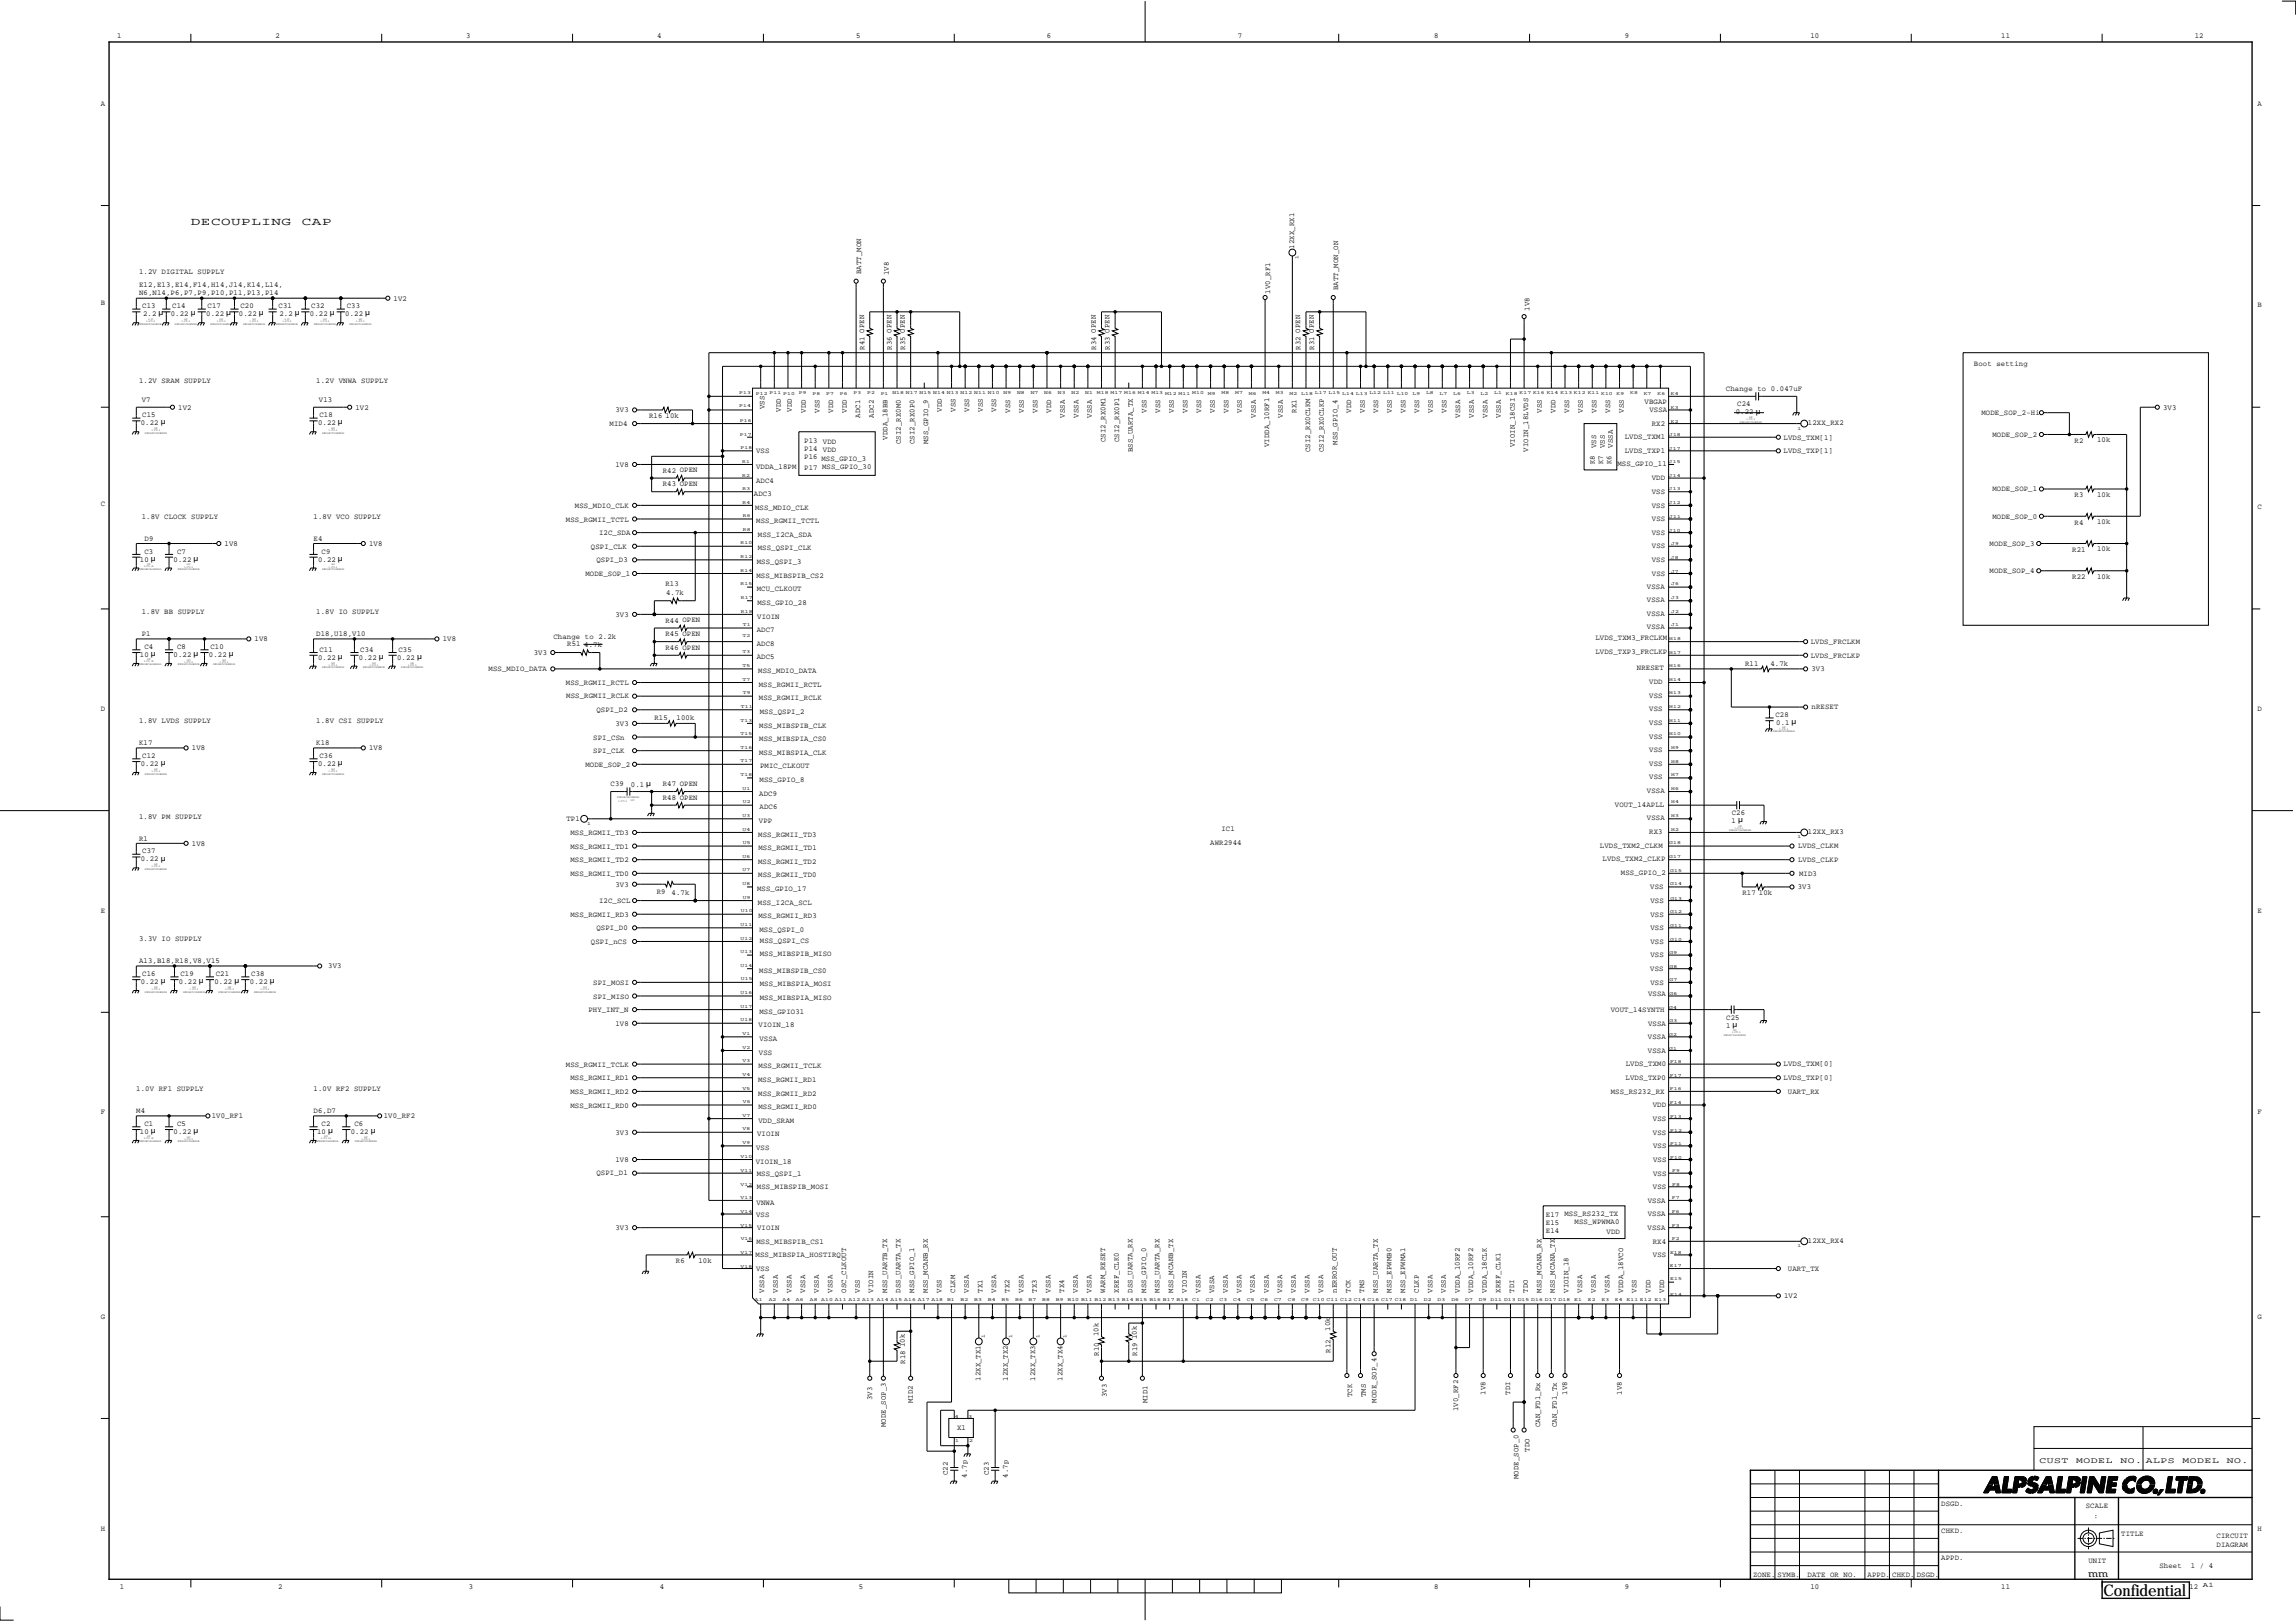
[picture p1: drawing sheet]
<svg xmlns="http://www.w3.org/2000/svg" width="297mm" height="210mm" viewBox="0 0 297 210" stroke-linecap="round" stroke-linejoin="round" font-family="sans-serif">
<defs><g id="words">
<text font-size="2.1" x="272.1" y="206.6">Confidential</text>
<g font-size="1.4">
<text x="24.7" y="29.1">DECOUPLING</text>
<text x="39.1" y="29.1">CAP</text>
<text x="270.2" y="204">mm</text>
</g>
<g font-size="1.1">
<text x="263.8" y="189.4">CUST</text>
<text x="268.6" y="189.4">MODEL</text>
<text x="274.3" y="189.4">NO.</text>
<text x="277.6" y="189.4">ALPS</text>
<text x="282.4" y="189.4">MODEL</text>
<text x="288.1" y="189.4">NO.</text>
</g>
<g font-size="1">
<text x="15.2" y="4.9">1</text>
<text x="35.6" y="4.9">2</text>
<text x="60.3" y="4.9">3</text>
<text x="85" y="4.9">4</text>
<text x="110.8" y="4.9">5</text>
<text x="135.4" y="4.9">6</text>
<text x="160.1" y="4.9">7</text>
<text x="185.5" y="4.9">8</text>
<text x="210.2" y="4.9">9</text>
<text x="234.2" y="4.9">10</text>
<text x="258.9" y="4.9">11</text>
<text x="283.9" y="4.9">12</text>
<text x="13.1" y="13.7">A</text>
<text x="292.1" y="13.7">A</text>
<text x="18" y="35.4">1.2V DIGITAL SUPPLY</text>
<text x="111.4" y="35.5" transform="rotate(-90 111.4 35.5)">BATT_MON</text>
<text x="115" y="35.6" transform="rotate(-90 115 35.6)">1V8</text>
<text x="167.4" y="32.2" transform="rotate(-90 167.4 32.2)">12XX_RX1</text>
<text x="13.1" y="39.4">B</text>
<text x="18" y="37.2">E12,E13,E14,F14,H14,J14,K14,L14,</text>
<text x="18" y="38.2">N6,N14,P6,P7,P9,P10,P11,P13,P14</text>
<text x="18.4" y="39.9">C13</text>
<text x="18.5" y="40.9">2.2</text>
<text x="22.1" y="40.9">0.22</text>
<text x="22.3" y="39.9">C14</text>
<text x="26.7" y="40.9">0.22</text>
<text x="26.9" y="39.9">C17</text>
<text x="30.9" y="40.9">0.22</text>
<text x="31.1" y="39.9">C20</text>
<text x="36" y="39.9">C31</text>
<text x="36.1" y="40.9">2.2</text>
<text x="40.1" y="40.9">0.22</text>
<text x="40.3" y="39.9">C32</text>
<text x="44.7" y="40.9">0.22</text>
<text x="44.9" y="39.9">C33</text>
<text x="50.9" y="38.9">1V2</text>
<text x="164.3" y="38" transform="rotate(-90 164.3 38)">1V0_RF1</text>
<text x="173.1" y="37.6" transform="rotate(-90 173.1 37.6)">BATT_MON_ON</text>
<text x="197.9" y="40.2" transform="rotate(-90 197.9 40.2)">1V8</text>
<text x="292.1" y="39.8">B</text>
<text x="111.8" y="45.3" transform="rotate(-90 111.8 45.3)">R41 OPEN</text>
<text x="115.4" y="45.3" transform="rotate(-90 115.4 45.3)">R36 OPEN</text>
<text x="117.1" y="45.3" transform="rotate(-90 117.1 45.3)">R35 OPEN</text>
<text x="141.8" y="45.3" transform="rotate(-90 141.8 45.3)">R34 OPEN</text>
<text x="143.6" y="45.3" transform="rotate(-90 143.6 45.3)">R33 OPEN</text>
<text x="168.3" y="45.3" transform="rotate(-90 168.3 45.3)">R32 OPEN</text>
<text x="170" y="45.3" transform="rotate(-90 170 45.3)">R31 OPEN</text>
<text x="255.4" y="47.4">Boot setting</text>
<text x="18" y="49.5">1.2V SRAM SUPPLY</text>
<text x="18.3" y="52">V7</text>
<text x="18.4" y="54">C15</text>
<text x="23.1" y="53">1V2</text>
<text x="40.9" y="49.5">1.2V VNWA SUPPLY</text>
<text x="41.3" y="52">V13</text>
<text x="41.3" y="54">C18</text>
<text x="46" y="53">1V2</text>
<text x="79.6" y="53.4">3V3</text>
<text x="98.9" y="52.9" transform="rotate(-90 98.9 52.9)">VSS</text>
<text x="101" y="53.3" transform="rotate(-90 101 53.3)">VDD</text>
<text x="102.4" y="53.3" transform="rotate(-90 102.4 53.3)">VDD</text>
<text x="104.2" y="53.4" transform="rotate(-90 104.2 53.4)">VDD</text>
<text x="106" y="53.4" transform="rotate(-90 106 53.4)">VSS</text>
<text x="107.8" y="53.4" transform="rotate(-90 107.8 53.4)">VDD</text>
<text x="109.5" y="53.4" transform="rotate(-90 109.5 53.4)">VDD</text>
<text x="121.8" y="53.3" transform="rotate(-90 121.8 53.3)">VDD</text>
<text x="123.6" y="53.3" transform="rotate(-90 123.6 53.3)">VSS</text>
<text x="125.4" y="53.3" transform="rotate(-90 125.4 53.3)">VSS</text>
<text x="127.1" y="53.3" transform="rotate(-90 127.1 53.3)">VSS</text>
<text x="128.9" y="53.3" transform="rotate(-90 128.9 53.3)">VSS</text>
<text x="130.7" y="53.4" transform="rotate(-90 130.7 53.4)">VSS</text>
<text x="132.5" y="53.4" transform="rotate(-90 132.5 53.4)">VSS</text>
<text x="134.2" y="53.4" transform="rotate(-90 134.2 53.4)">VSS</text>
<text x="136" y="53.4" transform="rotate(-90 136 53.4)">VDD</text>
<text x="148.3" y="53.4" transform="rotate(-90 148.3 53.4)">VSS</text>
<text x="150.1" y="53.4" transform="rotate(-90 150.1 53.4)">VSS</text>
<text x="151.9" y="53.4" transform="rotate(-90 151.9 53.4)">VSS</text>
<text x="153.6" y="53.4" transform="rotate(-90 153.6 53.4)">VSS</text>
<text x="155.4" y="53.4" transform="rotate(-90 155.4 53.4)">VSS</text>
<text x="157.2" y="53.4" transform="rotate(-90 157.2 53.4)">VSS</text>
<text x="158.9" y="53.4" transform="rotate(-90 158.9 53.4)">VSS</text>
<text x="160.7" y="53.4" transform="rotate(-90 160.7 53.4)">VSS</text>
<text x="167.7" y="53.4" transform="rotate(-90 167.7 53.4)">RX1</text>
<text x="174.8" y="53.4" transform="rotate(-90 174.8 53.4)">VDD</text>
<text x="176.6" y="53.4" transform="rotate(-90 176.6 53.4)">VSS</text>
<text x="178.3" y="53.4" transform="rotate(-90 178.3 53.4)">VSS</text>
<text x="180.1" y="53.4" transform="rotate(-90 180.1 53.4)">VSS</text>
<text x="181.9" y="53.4" transform="rotate(-90 181.9 53.4)">VSS</text>
<text x="183.6" y="53.4" transform="rotate(-90 183.6 53.4)">VSS</text>
<text x="185.4" y="53.4" transform="rotate(-90 185.4 53.4)">VSS</text>
<text x="187.1" y="53.4" transform="rotate(-90 187.1 53.4)">VSS</text>
<text x="199.5" y="53.4" transform="rotate(-90 199.5 53.4)">VSS</text>
<text x="201.2" y="53.4" transform="rotate(-90 201.2 53.4)">VDD</text>
<text x="203" y="53.4" transform="rotate(-90 203 53.4)">VSS</text>
<text x="204.8" y="53.4" transform="rotate(-90 204.8 53.4)">VSS</text>
<text x="206.5" y="53.4" transform="rotate(-90 206.5 53.4)">VSS</text>
<text x="208.3" y="53.4" transform="rotate(-90 208.3 53.4)">VSS</text>
<text x="210.1" y="53.4" transform="rotate(-90 210.1 53.4)">VSS</text>
<text x="212.8" y="52.3">VBGAP</text>
<text x="213.4" y="53.3">VSSA</text>
<text x="223.3" y="50.6">Change to 0.047uF</text>
<text x="224.6" y="53.6">0.22</text>
<text x="224.7" y="52.6">C24</text>
<text x="256.3" y="53.7">MODE_SOP_2-Hi</text>
<text x="279.8" y="53">3V3</text>
<text x="18.2" y="55">0.22</text>
<text x="41.1" y="55">0.22</text>
<text x="78.9" y="55.1">MID4</text>
<text x="84" y="54.1">R16</text>
<text x="86.1" y="54.1">10k</text>
<text x="97.8" y="58.6">VSS</text>
<text x="104.1" y="57.3">P13 VDD</text>
<text x="104.1" y="58.3">P14 VDD</text>
<text x="104.1" y="59.4">P16 MSS_GPIO_3</text>
<text x="111.3" y="54" transform="rotate(-90 111.3 54)">ADC1</text>
<text x="113.1" y="54.1" transform="rotate(-90 113.1 54.1)">ADC2</text>
<text x="114.8" y="56.9" transform="rotate(-90 114.8 56.9)">VDDA_18BB</text>
<text x="116.5" y="57.5" transform="rotate(-90 116.5 57.5)">CSI2_RX0M0</text>
<text x="118.3" y="57.5" transform="rotate(-90 118.3 57.5)">CSI2_RX0P0</text>
<text x="120.1" y="57.5" transform="rotate(-90 120.1 57.5)">MSS_GPIO_9</text>
<text x="137.7" y="54.1" transform="rotate(-90 137.7 54.1)">VSSA</text>
<text x="139.5" y="54" transform="rotate(-90 139.5 54)">VSSA</text>
<text x="141.3" y="54.1" transform="rotate(-90 141.3 54.1)">VSSA</text>
<text x="143" y="57.2" transform="rotate(-90 143 57.2)">CSI2_RX0M1</text>
<text x="144.8" y="57.2" transform="rotate(-90 144.8 57.2)">CSI2_RX0P1</text>
<text x="146.6" y="58.5" transform="rotate(-90 146.6 58.5)">BSS_UARTA_TX</text>
<text x="162.5" y="54.1" transform="rotate(-90 162.5 54.1)">VSSA</text>
<text x="164.2" y="57.9" transform="rotate(-90 164.2 57.9)">VIDDA_10RF1</text>
<text x="166" y="54.1" transform="rotate(-90 166 54.1)">VSSA</text>
<text x="169.5" y="58.5" transform="rotate(-90 169.5 58.5)">CSI2_RX0CLKM</text>
<text x="171.3" y="58.5" transform="rotate(-90 171.3 58.5)">CSI2_RX0CLKP</text>
<text x="173" y="57.6" transform="rotate(-90 173 57.6)">MSS_GPIO_4</text>
<text x="188.9" y="54" transform="rotate(-90 188.9 54)">VSSA</text>
<text x="190.7" y="54.1" transform="rotate(-90 190.7 54.1)">VSSA</text>
<text x="192.4" y="54.1" transform="rotate(-90 192.4 54.1)">VSSA</text>
<text x="194.2" y="54" transform="rotate(-90 194.2 54)">VSSA</text>
<text x="196" y="57.9" transform="rotate(-90 196 57.9)">VIOIN_18CSI</text>
<text x="197.7" y="58.5" transform="rotate(-90 197.7 58.5)">VIOIN_18LVDS</text>
<text x="206.5" y="58" transform="rotate(-90 206.5 58)">VSS</text>
<text x="207.6" y="58" transform="rotate(-90 207.6 58)">VSS</text>
<text x="208.7" y="58" transform="rotate(-90 208.7 58)">VSSA</text>
<text x="210.2" y="58.6">LVDS_TXP1</text>
<text x="210.2" y="56.8">LVDS_TXM1</text>
<text x="213.7" y="55.1">RX2</text>
<text x="230.7" y="58.6">LVDS_TXP[1]</text>
<text x="230.7" y="56.9">LVDS_TXM[1]</text>
<text x="233.9" y="55.1">12XX_RX2</text>
<text x="257.8" y="56.5">MODE_SOP_2</text>
<text x="268.4" y="57.3">R2</text>
<text x="271.3" y="57.3">10k</text>
<text x="13.1" y="65.5">C</text>
<text x="74.4" y="65.7">MSS_MDIO_CLK</text>
<text x="79.6" y="60.4">1V8</text>
<text x="85.7" y="61.2">R42 OPEN</text>
<text x="85.7" y="62.9">R43 OPEN</text>
<text x="97.5" y="64.1">ADC3</text>
<text x="97.7" y="65.9">MSS_MDIO_CLK</text>
<text x="97.8" y="60.6">VDDA_18PM</text>
<text x="97.8" y="62.5">ADC4</text>
<text x="104.1" y="60.8">P17 MSS_GPIO_30</text>
<text x="206.3" y="60.1" transform="rotate(-90 206.3 60.1)">K8</text>
<text x="207.4" y="60.1" transform="rotate(-90 207.4 60.1)">K7</text>
<text x="208.5" y="60.1" transform="rotate(-90 208.5 60.1)">K6</text>
<text x="209.3" y="60.3">MSS_GPIO_11</text>
<text x="213.7" y="65.7">VSS</text>
<text x="213.7" y="63.9">VSS</text>
<text x="213.7" y="62.1">VDD</text>
<text x="257.8" y="63.6">MODE_SOP_1</text>
<text x="268.4" y="64.4">R3</text>
<text x="271.3" y="64.3">10k</text>
<text x="292.1" y="65.9">C</text>
<text x="18.3" y="67.2">1.8V CLOCK SUPPLY</text>
<text x="18.7" y="71.6">C3</text>
<text x="18.7" y="70">D9</text>
<text x="22.9" y="71.6">C7</text>
<text x="29.1" y="70.6">1V8</text>
<text x="40.6" y="67.2">1.8V VCO SUPPLY</text>
<text x="40.6" y="70">E4</text>
<text x="41.6" y="71.6">C9</text>
<text x="47.7" y="70.6">1V8</text>
<text x="73.2" y="67.5">MSS_RGMII_TCTL</text>
<text x="76.4" y="71">QSPI_CLK</text>
<text x="77.5" y="69.2">I2C_SDA</text>
<text x="97.8" y="67.7">MSS_RGMII_TCTL</text>
<text x="98" y="71.2">MSS_QSPI_CLK</text>
<text x="98.1" y="69.5">MSS_I2CA_SDA</text>
<text x="213.7" y="69.2">VSS</text>
<text x="213.7" y="70.9">VSS</text>
<text x="213.7" y="67.5">VSS</text>
<text x="257.4" y="70.6">MODE_SOP_3</text>
<text x="257.8" y="67.1">MODE_SOP_0</text>
<text x="268.1" y="71.4">R21</text>
<text x="268.4" y="67.9">R4</text>
<text x="271.3" y="71.4">10k</text>
<text x="271.3" y="67.8">10k</text>
<text x="18.1" y="72.7">10</text>
<text x="22.5" y="72.7">0.22</text>
<text x="41.1" y="72.7">0.22</text>
<text x="75.7" y="74.5">MODE_SOP_1</text>
<text x="77.2" y="72.8">QSPI_D3</text>
<text x="86.1" y="75.9">R13</text>
<text x="86.2" y="77">4.7k</text>
<text x="97.9" y="74.8">MSS_MIBSPIB_CS2</text>
<text x="97.9" y="73">MSS_QSPI_3</text>
<text x="97.9" y="76.5">MCU_CLKOUT</text>
<text x="213.1" y="77.9">VSSA</text>
<text x="213.1" y="76.2">VSSA</text>
<text x="213.7" y="72.7">VSS</text>
<text x="213.7" y="74.5">VSS</text>
<text x="257.4" y="74.2">MODE_SOP_4</text>
<text x="268.1" y="74.9">R22</text>
<text x="271.3" y="74.9">10k</text>
<text x="18.3" y="79.5">1.8V BB SUPPLY</text>
<text x="18.3" y="82.3">P1</text>
<text x="18.7" y="84">C4</text>
<text x="22.9" y="84">C8</text>
<text x="27.2" y="84">C10</text>
<text x="32.9" y="83">1V8</text>
<text x="40.9" y="79.5">1.8V IO SUPPLY</text>
<text x="40.9" y="82.3">D18,U18,V10</text>
<text x="57.3" y="83">1V8</text>
<text x="71.6" y="82.7">Change to 2.2k</text>
<text x="73.4" y="83.7">R51</text>
<text x="75.6" y="83.7">4.7k</text>
<text x="79.6" y="79.8">3V3</text>
<text x="86.1" y="80.6">R44 OPEN</text>
<text x="86.1" y="82.3">R45 OPEN</text>
<text x="97.9" y="83.6">ADC8</text>
<text x="97.9" y="81.8">ADC7</text>
<text x="98" y="80.1">VIOIN</text>
<text x="98" y="78.3">MSS_GPIO_28</text>
<text x="206.4" y="82.9">LVDS_TXM3_FRCLKM</text>
<text x="213.1" y="81.5">VSSA</text>
<text x="213.1" y="79.7">VSSA</text>
<text x="234.3" y="83.3">LVDS_FRCLKM</text>
<text x="18.1" y="85">10</text>
<text x="22.5" y="85">0.22</text>
<text x="27" y="85">0.22</text>
<text x="41.1" y="85.4">0.22</text>
<text x="41.3" y="84.3">C11</text>
<text x="46.4" y="85.4">0.22</text>
<text x="46.6" y="84.3">C34</text>
<text x="51.4" y="85.4">0.22</text>
<text x="51.6" y="84.3">C35</text>
<text x="63.2" y="86.9">MSS_MDIO_DATA</text>
<text x="69" y="84.7">3V3</text>
<text x="73.2" y="88.7">MSS_RGMII_RCTL</text>
<text x="86.1" y="84.1">R46 OPEN</text>
<text x="97.9" y="85.3">ADC5</text>
<text x="98.1" y="87.1">MSS_MDIO_DATA</text>
<text x="98.2" y="88.9">MSS_RGMII_RCTL</text>
<text x="206.4" y="84.6">LVDS_TXP3_FRCLKP</text>
<text x="211.8" y="86.8">NRESET</text>
<text x="213.4" y="88.5">VDD</text>
<text x="225.8" y="86.2">R11</text>
<text x="229" y="86.2">4.7k</text>
<text x="234.3" y="85.1">LVDS_FRCLKP</text>
<text x="234.3" y="86.9">3V3</text>
<text x="13.1" y="92">D</text>
<text x="18" y="93.6">1.8V LVDS SUPPLY</text>
<text x="40.9" y="93.6">1.8V CSI SUPPLY</text>
<text x="73.3" y="90.4">MSS_RGMII_RCLK</text>
<text x="76.7" y="95.7">SPI_CSn</text>
<text x="77.2" y="92.2">QSPI_D2</text>
<text x="79.6" y="93.9">3V3</text>
<text x="84.7" y="93.2">R15</text>
<text x="87.5" y="93.2">100k</text>
<text x="98.2" y="90.6">MSS_RGMII_RCLK</text>
<text x="98.2" y="94.2">MSS_MIBSPIB_CLK</text>
<text x="98.2" y="95.9">MSS_MIBSPIA_CS0</text>
<text x="98.3" y="92.4">MSS_QSPI_2</text>
<text x="213.4" y="95.6">VSS</text>
<text x="213.4" y="93.8">VSS</text>
<text x="213.4" y="92">VSS</text>
<text x="213.4" y="90.3">VSS</text>
<text x="229.7" y="92.8">C28</text>
<text x="229.8" y="93.8">0.1</text>
<text x="234.4" y="91.8">nRESET</text>
<text x="292.1" y="92">D</text>
<text x="18" y="96.4">K17</text>
<text x="18.2" y="99.1">0.22</text>
<text x="18.4" y="98.1">C12</text>
<text x="24.8" y="97.1">1V8</text>
<text x="40.9" y="96.4">K18</text>
<text x="41.1" y="99.1">0.22</text>
<text x="41.3" y="98.1">C36</text>
<text x="47.7" y="97.1">1V8</text>
<text x="75.7" y="99.2">MODE_SOP_2</text>
<text x="76.7" y="97.5">SPI_CLK</text>
<text x="79" y="101.8">C39</text>
<text x="81.6" y="101.8">0.1</text>
<text x="85.7" y="101.7">R47 OPEN</text>
<text x="98.2" y="97.7">MSS_MIBSPIA_CLK</text>
<text x="98.3" y="101.2">MSS_GPIO_8</text>
<text x="98.3" y="99.4">PMIC_CLKOUT</text>
<text x="213.4" y="100.9">VSS</text>
<text x="213.4" y="99.1">VSS</text>
<text x="213.4" y="97.3">VSS</text>
<text x="18" y="106">1.8V PM SUPPLY</text>
<text x="73.3" y="106.3">TP1</text>
<text x="85.7" y="103.5">R48 OPEN</text>
<text x="98.2" y="106.5">VPP</text>
<text x="98.2" y="103">ADC9</text>
<text x="98.3" y="104.7">ADC6</text>
<text x="158" y="107.6">IC1</text>
<text x="208.9" y="104.4">VOUT_14APLL</text>
<text x="213.1" y="106.2">VSSA</text>
<text x="213.1" y="102.6">VSSA</text>
<text x="213.4" y="107.9">RX3</text>
<text x="224" y="106.5">1</text>
<text x="224" y="105.5">C26</text>
<text x="233.9" y="108">12XX_RX3</text>
<text x="18" y="108.8">R1</text>
<text x="18.2" y="111.5">0.22</text>
<text x="18.4" y="110.4">C37</text>
<text x="24.8" y="109.4">1V8</text>
<text x="73.8" y="113.4">MSS_RGMII_TD0</text>
<text x="73.8" y="109.8">MSS_RGMII_TD1</text>
<text x="73.8" y="108.1">MSS_RGMII_TD3</text>
<text x="73.8" y="111.6">MSS_RGMII_TD2</text>
<text x="98.1" y="111.8">MSS_RGMII_TD2</text>
<text x="98.1" y="108.3">MSS_RGMII_TD3</text>
<text x="98.1" y="113.5">MSS_RGMII_TD0</text>
<text x="98.1" y="110">MSS_RGMII_TD1</text>
<text x="156.6" y="109.4">AWR2944</text>
<text x="207" y="109.7">LVDS_TXM2_CLKM</text>
<text x="207.3" y="111.4">LVDS_TXM2_CLKP</text>
<text x="209.7" y="113.2">MSS_GPIO_2</text>
<text x="232.6" y="111.6">LVDS_CLKP</text>
<text x="232.6" y="109.8">LVDS_CLKM</text>
<text x="232.8" y="113.4">MID3</text>
<text x="13.1" y="118.1">E</text>
<text x="73.8" y="118.6">MSS_RGMII_RD3</text>
<text x="77.5" y="116.8">I2C_SCL</text>
<text x="79.6" y="114.7">3V3</text>
<text x="85" y="115.8">R9</text>
<text x="86.9" y="115.8">4.7k</text>
<text x="98" y="115.3">MSS_GPIO_17</text>
<text x="98.1" y="117.1">MSS_I2CA_SCL</text>
<text x="98.1" y="118.8">MSS_RGMII_RD3</text>
<text x="213.5" y="115">VSS</text>
<text x="213.5" y="118.6">VSS</text>
<text x="213.5" y="116.9">VSS</text>
<text x="225.4" y="115.9">R17</text>
<text x="227.6" y="115.8">10k</text>
<text x="232.6" y="115.1">3V3</text>
<text x="292.1" y="118.1">E</text>
<text x="18" y="124.7">A13,B18,R18,V8,V15</text>
<text x="18" y="121.8">3.3V IO SUPPLY</text>
<text x="42.5" y="125.3">3V3</text>
<text x="76.4" y="122.1">QSPI_nCS</text>
<text x="77.2" y="120.4">QSPI_D0</text>
<text x="98.2" y="125.9">MSS_MIBSPIB_CS0</text>
<text x="98.2" y="120.6">MSS_QSPI_0</text>
<text x="98.3" y="123.8">MSS_MIBSPIB_MISO</text>
<text x="98.3" y="122">MSS_QSPI_CS</text>
<text x="213.5" y="125.7">VSS</text>
<text x="213.5" y="122.2">VSS</text>
<text x="213.5" y="120.4">VSS</text>
<text x="213.5" y="123.9">VSS</text>
<text x="18.2" y="127.3">0.22</text>
<text x="18.4" y="126.3">C16</text>
<text x="23.2" y="127.3">0.22</text>
<text x="23.3" y="126.3">C19</text>
<text x="27.7" y="127.3">0.22</text>
<text x="27.9" y="126.3">C21</text>
<text x="32.3" y="127.3">0.22</text>
<text x="32.5" y="126.3">C38</text>
<text x="76.1" y="131">PHY_INT_N</text>
<text x="76.7" y="127.5">SPI_MOSI</text>
<text x="76.7" y="129.2">SPI_MISO</text>
<text x="98.2" y="131.2">MSS_GPIO31</text>
<text x="98.3" y="129.4">MSS_MIBSPIA_MISO</text>
<text x="98.3" y="127.6">MSS_MIBSPIA_MOSI</text>
<text x="208.4" y="131">VOUT_14SYNTH</text>
<text x="213.2" y="128.8">VSSA</text>
<text x="213.5" y="127.4">VSS</text>
<text x="223.3" y="132">C25</text>
<text x="79.6" y="132.7">1V8</text>
<text x="98.1" y="133">VIOIN_18</text>
<text x="98.2" y="136.5">VSS</text>
<text x="98.2" y="134.7">VSSA</text>
<text x="210.3" y="138">LVDS_TXM0</text>
<text x="213.2" y="136.2">VSSA</text>
<text x="213.2" y="134.5">VSSA</text>
<text x="213.2" y="132.7">VSSA</text>
<text x="223.3" y="133">1</text>
<text x="17.6" y="141.2">1.0V RF1 SUPPLY</text>
<text x="40.6" y="141.2">1.0V RF2 SUPPLY</text>
<text x="73.2" y="138">MSS_RGMII_TCLK</text>
<text x="73.8" y="143.3">MSS_RGMII_RD0</text>
<text x="73.8" y="139.8">MSS_RGMII_RD1</text>
<text x="73.8" y="141.6">MSS_RGMII_RD2</text>
<text x="98.1" y="140">MSS_RGMII_RD1</text>
<text x="98.1" y="141.8">MSS_RGMII_RD2</text>
<text x="98.1" y="143.5">MSS_RGMII_RD0</text>
<text x="98.1" y="138.2">MSS_RGMII_TCLK</text>
<text x="208.4" y="141.5">MSS_RS232_RX</text>
<text x="210.3" y="139.8">LVDS_TXP0</text>
<text x="213.8" y="143.3">VDD</text>
<text x="230.7" y="138">LVDS_TXM[0]</text>
<text x="230.7" y="139.8">LVDS_TXP[0]</text>
<text x="231.3" y="141.5">UART_RX</text>
<text x="13.1" y="144.2">F</text>
<text x="17.6" y="144.1">M4</text>
<text x="18.1" y="146.7">10</text>
<text x="18.7" y="145.7">C1</text>
<text x="22.5" y="146.7">0.22</text>
<text x="22.9" y="145.7">C5</text>
<text x="27.4" y="144.7">1V0_RF1</text>
<text x="40.6" y="144.1">D6,D7</text>
<text x="41" y="146.7">10</text>
<text x="41.6" y="145.7">C2</text>
<text x="45.4" y="146.7">0.22</text>
<text x="45.8" y="145.7">C6</text>
<text x="49.7" y="144.7">1V0_RF2</text>
<text x="79.6" y="146.8">3V3</text>
<text x="97.8" y="148.8">VSS</text>
<text x="98" y="147">VIOIN</text>
<text x="98.1" y="145.3">VDD_SRAM</text>
<text x="213.8" y="145.1">VSS</text>
<text x="213.8" y="146.9">VSS</text>
<text x="213.9" y="148.6">VSS</text>
<text x="292.1" y="144.2">F</text>
<text x="77.2" y="152.1">QSPI_D1</text>
<text x="79.6" y="150.4">1V8</text>
<text x="97.8" y="150.6">VIOIN_18</text>
<text x="97.9" y="152.1">MSS_QSPI_1</text>
<text x="97.9" y="153.9">MSS_MIBSPIB_MOSI</text>
<text x="213.2" y="155.6">VSSA</text>
<text x="213.8" y="153.9">VSS</text>
<text x="213.9" y="152.1">VSS</text>
<text x="213.9" y="150.4">VSS</text>
<text x="79.6" y="159.2">3V3</text>
<text x="97.8" y="157.4">VSS</text>
<text x="97.9" y="161">MSS_MIBSPIB_CS1</text>
<text x="97.9" y="156">VNWA</text>
<text x="97.9" y="159.2">VIOIN</text>
<text x="200" y="159.6">E14</text>
<text x="200" y="158.5">E15</text>
<text x="200" y="157.5">E17 MSS_RS232_TX</text>
<text x="203.7" y="158.4">MSS_WPWMA0</text>
<text x="207.9" y="159.6">VDD</text>
<text x="213.2" y="159.2">VSSA</text>
<text x="213.2" y="157.4">VSSA</text>
<text x="213.8" y="160.9">RX4</text>
<text x="233.9" y="160.9">12XX_RX4</text>
<text x="87.4" y="163.5">R6</text>
<text x="90.3" y="163.4">10k</text>
<text x="97.7" y="162.7">MSS_MIBSPIA_HOSTIRQ</text>
<text x="97.8" y="164.5">VSS</text>
<text x="98.9" y="167.3" transform="rotate(-90 98.9 167.3)">VSSA</text>
<text x="100.6" y="167.3" transform="rotate(-90 100.6 167.3)">VSSA</text>
<text x="102.4" y="167.3" transform="rotate(-90 102.4 167.3)">VSSA</text>
<text x="104.2" y="167.3" transform="rotate(-90 104.2 167.3)">VSSA</text>
<text x="105.9" y="167.3" transform="rotate(-90 105.9 167.3)">VSSA</text>
<text x="107.7" y="167.3" transform="rotate(-90 107.7 167.3)">VSSA</text>
<text x="109.5" y="167.3" transform="rotate(-90 109.5 167.3)">OSC_CLKOUT</text>
<text x="111.2" y="167.3" transform="rotate(-90 111.2 167.3)">VSS</text>
<text x="113" y="167.3" transform="rotate(-90 113 167.3)">VIOIN</text>
<text x="114.8" y="167.3" transform="rotate(-90 114.8 167.3)">MSS_UARTB_TX</text>
<text x="116.5" y="167.3" transform="rotate(-90 116.5 167.3)">DSS_UARTA_TX</text>
<text x="118.3" y="167.3" transform="rotate(-90 118.3 167.3)">MSS_GPIO_1</text>
<text x="120" y="167.3" transform="rotate(-90 120 167.3)">MSS_MCANB_RX</text>
<text x="121.8" y="167.3" transform="rotate(-90 121.8 167.3)">VSS</text>
<text x="123.6" y="167.3" transform="rotate(-90 123.6 167.3)">CLKM</text>
<text x="125.3" y="167.3" transform="rotate(-90 125.3 167.3)">VSSA</text>
<text x="127.1" y="167.3" transform="rotate(-90 127.1 167.3)">TX1</text>
<text x="128.9" y="167.3" transform="rotate(-90 128.9 167.3)">VSSA</text>
<text x="130.6" y="167.3" transform="rotate(-90 130.6 167.3)">TX2</text>
<text x="132.4" y="167.3" transform="rotate(-90 132.4 167.3)">VSSA</text>
<text x="134.1" y="167.3" transform="rotate(-90 134.1 167.3)">TX3</text>
<text x="135.9" y="167.3" transform="rotate(-90 135.9 167.3)">VSSA</text>
<text x="137.7" y="167.3" transform="rotate(-90 137.7 167.3)">TX4</text>
<text x="139.4" y="167.3" transform="rotate(-90 139.4 167.3)">VSSA</text>
<text x="141.2" y="167.3" transform="rotate(-90 141.2 167.3)">VSSA</text>
<text x="143" y="167.3" transform="rotate(-90 143 167.3)">WARM_RESET</text>
<text x="144.7" y="167.3" transform="rotate(-90 144.7 167.3)">XREF_CLK0</text>
<text x="146.5" y="167.3" transform="rotate(-90 146.5 167.3)">DSS_UARTA_RX</text>
<text x="148.3" y="167.3" transform="rotate(-90 148.3 167.3)">MSS_GPIO_0</text>
<text x="150" y="167.3" transform="rotate(-90 150 167.3)">MSS_UARTA_RX</text>
<text x="151.8" y="167.3" transform="rotate(-90 151.8 167.3)">MSS_MCANB_TX</text>
<text x="153.6" y="167.3" transform="rotate(-90 153.6 167.3)">VIOIN</text>
<text x="155.3" y="167.3" transform="rotate(-90 155.3 167.3)">VSSA</text>
<text x="157.1" y="167.3" transform="rotate(-90 157.1 167.3)">VSSA</text>
<text x="158.9" y="167.3" transform="rotate(-90 158.9 167.3)">VSSA</text>
<text x="160.6" y="167.3" transform="rotate(-90 160.6 167.3)">VSSA</text>
<text x="162.4" y="167.3" transform="rotate(-90 162.4 167.3)">VSSA</text>
<text x="164.1" y="167.3" transform="rotate(-90 164.1 167.3)">VSSA</text>
<text x="165.9" y="167.3" transform="rotate(-90 165.9 167.3)">VSSA</text>
<text x="167.7" y="167.3" transform="rotate(-90 167.7 167.3)">VSSA</text>
<text x="169.4" y="167.3" transform="rotate(-90 169.4 167.3)">VSSA</text>
<text x="171.2" y="167.3" transform="rotate(-90 171.2 167.3)">VSSA</text>
<text x="173" y="167.3" transform="rotate(-90 173 167.3)">nERROR_OUT</text>
<text x="174.7" y="167.3" transform="rotate(-90 174.7 167.3)">TCK</text>
<text x="176.5" y="167.3" transform="rotate(-90 176.5 167.3)">TMS</text>
<text x="178.2" y="167.3" transform="rotate(-90 178.2 167.3)">MSS_UARTA_TX</text>
<text x="180" y="167.3" transform="rotate(-90 180 167.3)">MSS_EPWMB0</text>
<text x="181.8" y="167.3" transform="rotate(-90 181.8 167.3)">MSS_EPWMA1</text>
<text x="183.5" y="167.3" transform="rotate(-90 183.5 167.3)">CLKP</text>
<text x="185.3" y="167.3" transform="rotate(-90 185.3 167.3)">VSSA</text>
<text x="187.1" y="167.3" transform="rotate(-90 187.1 167.3)">VSSA</text>
<text x="188.8" y="167.3" transform="rotate(-90 188.8 167.3)">VDDA_10RF2</text>
<text x="190.6" y="167.3" transform="rotate(-90 190.6 167.3)">VDDA_10RF2</text>
<text x="192.4" y="167.3" transform="rotate(-90 192.4 167.3)">VDDA_18CLK</text>
<text x="194.1" y="167.3" transform="rotate(-90 194.1 167.3)">XREF_CLK1</text>
<text x="195.9" y="167.3" transform="rotate(-90 195.9 167.3)">TDI</text>
<text x="197.6" y="167.3" transform="rotate(-90 197.6 167.3)">TDO</text>
<text x="199.4" y="167.3" transform="rotate(-90 199.4 167.3)">MSS_MCANA_RX</text>
<text x="201.2" y="167.3" transform="rotate(-90 201.2 167.3)">MSS_MCANA_TX</text>
<text x="202.9" y="167.3" transform="rotate(-90 202.9 167.3)">VIOIN_18</text>
<text x="204.7" y="167.3" transform="rotate(-90 204.7 167.3)">VSSA</text>
<text x="206.4" y="167.3" transform="rotate(-90 206.4 167.3)">VSSA</text>
<text x="208.2" y="167.3" transform="rotate(-90 208.2 167.3)">VSSA</text>
<text x="210" y="167.3" transform="rotate(-90 210 167.3)">VDDA_18VCO</text>
<text x="211.7" y="167.3" transform="rotate(-90 211.7 167.3)">VSS</text>
<text x="213.5" y="167.3" transform="rotate(-90 213.5 167.3)">VDD</text>
<text x="213.8" y="162.7">VSS</text>
<text x="215.3" y="167.3" transform="rotate(-90 215.3 167.3)">VDD</text>
<text x="230.8" y="168">1V2</text>
<text x="231.3" y="164.5">UART_TX</text>
<text x="13.1" y="170.7">G</text>
<text x="142.1" y="172.9" transform="rotate(-90 142.1 172.9)">10k</text>
<text x="147.1" y="173.3" transform="rotate(-90 147.1 173.3)">10k</text>
<text x="172.1" y="172.2" transform="rotate(-90 172.1 172.2)">10k</text>
<text x="292.1" y="170.7">G</text>
<text x="117.1" y="174.3" transform="rotate(-90 117.1 174.3)">10k</text>
<text x="117.1" y="176.5" transform="rotate(-90 117.1 176.5)">R18</text>
<text x="126.9" y="178.7" transform="rotate(-90 126.9 178.7)">12XX_TX1</text>
<text x="130.4" y="178.7" transform="rotate(-90 130.4 178.7)">12XX_TX2</text>
<text x="133.9" y="178.7" transform="rotate(-90 133.9 178.7)">12XX_TX3</text>
<text x="137.4" y="178.7" transform="rotate(-90 137.4 178.7)">12XX_TX4</text>
<text x="142.2" y="175.4" transform="rotate(-90 142.2 175.4)">R10</text>
<text x="147.1" y="175.4" transform="rotate(-90 147.1 175.4)">R19</text>
<text x="172.1" y="175.1" transform="rotate(-90 172.1 175.1)">R12</text>
<text x="112.8" y="181.2" transform="rotate(-90 112.8 181.2)">3V3</text>
<text x="114.6" y="184.7" transform="rotate(-90 114.6 184.7)">MODE_SOP_3</text>
<text x="118.1" y="181.6" transform="rotate(-90 118.1 181.6)">MID2</text>
<text x="123.8" y="185.1">X1</text>
<text x="143.2" y="180.8" transform="rotate(-90 143.2 180.8)">3V3</text>
<text x="148.4" y="181.6" transform="rotate(-90 148.4 181.6)">MID1</text>
<text x="174.9" y="180.8" transform="rotate(-90 174.9 180.8)">TCK</text>
<text x="176.7" y="180.8" transform="rotate(-90 176.7 180.8)">TMS</text>
<text x="178.1" y="181.5" transform="rotate(-90 178.1 181.5)">MODE_SOP_4</text>
<text x="188.7" y="182.6" transform="rotate(-90 188.7 182.6)">1V0_RF2</text>
<text x="192.2" y="180.5" transform="rotate(-90 192.2 180.5)">1V8</text>
<text x="195.4" y="180.5" transform="rotate(-90 195.4 180.5)">TDI</text>
<text x="199.3" y="184.7" transform="rotate(-90 199.3 184.7)">CAN_FD1_Rx</text>
<text x="201.4" y="184.7" transform="rotate(-90 201.4 184.7)">CAN_FD1_Tx</text>
<text x="202.8" y="180.5" transform="rotate(-90 202.8 180.5)">1V8</text>
<text x="209.8" y="180.5" transform="rotate(-90 209.8 180.5)">1V8</text>
<text x="122.6" y="190.9" transform="rotate(-90 122.6 190.9)">C22</text>
<text x="125.1" y="191.2" transform="rotate(-90 125.1 191.2)">4.7p</text>
<text x="127.9" y="190.9" transform="rotate(-90 127.9 190.9)">C23</text>
<text x="130.4" y="191.2" transform="rotate(-90 130.4 191.2)">4.7p</text>
<text x="196.5" y="191.4" transform="rotate(-90 196.5 191.4)">MODE_SOP_0</text>
<text x="197.9" y="187.9" transform="rotate(-90 197.9 187.9)">TDO</text>
<text x="251.1" y="194.8">DSGD.</text>
<text x="269.8" y="195.2">SCALE</text>
<text x="270.9" y="196.6">:</text>
<text x="13.1" y="198.2">H</text>
<text x="251.1" y="201.9">APPD.</text>
<text x="251.1" y="198.4">CHKD.</text>
<text x="270.2" y="202.3">UNIT</text>
<text x="274.4" y="198.7">TITLE</text>
<text x="279.4" y="203">Sheet</text>
<text x="283.4" y="203">1 / 4</text>
<text x="286.8" y="199.1">CIRCUIT</text>
<text x="286.8" y="200.1">DIAGRAM</text>
<text x="292.1" y="198.2">H</text>
<text x="15.5" y="205.6">1</text>
<text x="36" y="205.6">2</text>
<text x="60.7" y="205.6">3</text>
<text x="85.4" y="205.6">4</text>
<text x="111.1" y="205.6">5</text>
<text x="185.5" y="205.6">8</text>
<text x="210.2" y="205.6">9</text>
<text x="226.8" y="204">ZONE.</text>
<text x="230" y="204">SYMB.</text>
<text x="233.9" y="204">DATE OR NO.</text>
<text x="234.2" y="205.6">10</text>
<text x="241.6" y="204">APPD.</text>
<text x="244.8" y="204">CHKD.</text>
<text x="248" y="204">DSGD.</text>
<text x="258.9" y="205.6">11</text>
<text x="283.2" y="205.6">12 A1</text>
</g>
<g font-size=".6">
<text x="168" y="33.6" transform="rotate(-90 168 33.6)">1</text>
<text x="95.6" y="52.7">P14</text>
<text x="95.6" y="51">P13</text>
<text x="97.8" y="51.1">P12 P11 P10</text>
<text x="103.4" y="51.1">P9</text>
<text x="105.1" y="51.1">P8</text>
<text x="106.9" y="51.1">P7</text>
<text x="108.7" y="51.1">P6</text>
<text x="110.4" y="51.1">P3</text>
<text x="112.2" y="51.1">P2</text>
<text x="113.9" y="51.1">P1</text>
<text x="115.4" y="51.1">N18 N17 N15 N14 N13 N12 N11 N10</text>
<text x="129.8" y="51.1">N9</text>
<text x="131.6" y="51.1">N8</text>
<text x="133.3" y="51">N7</text>
<text x="135.1" y="51">N6</text>
<text x="136.9" y="51">N3</text>
<text x="138.6" y="51.1">N2</text>
<text x="140.4" y="51">N1</text>
<text x="141.9" y="51">M18 M17 M16 M14 M13 M12 M11 M10</text>
<text x="156.3" y="51.1">M9</text>
<text x="158" y="51">M8</text>
<text x="159.8" y="51">M7</text>
<text x="161.6" y="51.1">M6</text>
<text x="163.3" y="51">M4</text>
<text x="165.1" y="51">M3</text>
<text x="166.8" y="51.1">M2</text>
<text x="168.3" y="51.1">L18 L17 L15 L14 L13 L12 L11 L10</text>
<text x="182.7" y="51.1">L9</text>
<text x="184.5" y="51">L8</text>
<text x="186.2" y="51.1">L7</text>
<text x="188" y="51.1">L6</text>
<text x="189.8" y="51">L3</text>
<text x="191.5" y="51.1">L2</text>
<text x="193.3" y="51">L1</text>
<text x="194.8" y="51.1">K18 K17 K16 K14 K13 K12 K11 K10</text>
<text x="209.1" y="51.1">K9</text>
<text x="210.9" y="51">K8</text>
<text x="212.6" y="51.1">K7</text>
<text x="214.4" y="51.1">K6</text>
<text x="216.2" y="52.9">K3</text>
<text x="216.2" y="51.1">K4</text>
<text x="95.7" y="54.6">P16</text>
<text x="95.7" y="56.4">P17</text>
<text x="95.8" y="58.1">P18</text>
<text x="96" y="59.9">R1</text>
<text x="215.9" y="59.9">J15</text>
<text x="215.9" y="58.2">J17</text>
<text x="215.9" y="56.4">J18</text>
<text x="216.2" y="54.7">K2</text>
<text x="232.5" y="55.6">1</text>
<text x="96" y="61.7">R2</text>
<text x="96.1" y="63.4">R3</text>
<text x="96.1" y="65.2">R4</text>
<text x="215.9" y="65.3">J12</text>
<text x="215.9" y="63.5">J13</text>
<text x="215.9" y="61.7">J14</text>
<text x="95.8" y="70.4">R10</text>
<text x="96.1" y="68.7">R8</text>
<text x="96.1" y="66.9">R6</text>
<text x="215.9" y="68.8">J10</text>
<text x="215.9" y="67.1">J11</text>
<text x="216.2" y="70.5">J9</text>
<text x="95.8" y="72.2">R12</text>
<text x="95.8" y="74">R14</text>
<text x="95.8" y="75.7">R15</text>
<text x="95.8" y="77.5">R17</text>
<text x="216.2" y="72.3">J8</text>
<text x="216.2" y="74.1">J7</text>
<text x="216.2" y="77.5">J3</text>
<text x="216.2" y="75.7">J6</text>
<text x="95.8" y="79.3">R18</text>
<text x="96.1" y="82.5">T2</text>
<text x="96.1" y="81">T1</text>
<text x="215.9" y="82.8">H18</text>
<text x="216.2" y="81">J1</text>
<text x="216.2" y="79.3">J2</text>
<text x="96.1" y="84.6">T3</text>
<text x="96.1" y="86.3">T5</text>
<text x="96.1" y="88.1">T7</text>
<text x="96.1" y="89.9">T9</text>
<text x="215.9" y="89.9">H13</text>
<text x="215.9" y="88.1">H14</text>
<text x="215.9" y="86.3">H16</text>
<text x="215.9" y="84.6">H17</text>
<text x="95.8" y="93.4">T13</text>
<text x="95.8" y="95.1">T15</text>
<text x="95.9" y="91.6">T11</text>
<text x="215.9" y="95.2">H10</text>
<text x="215.9" y="93.4">H11</text>
<text x="215.9" y="91.6">H12</text>
<text x="95.8" y="96.9">T16</text>
<text x="95.8" y="98.7">T17</text>
<text x="95.8" y="100.4">T18</text>
<text x="216.2" y="100.4">H7</text>
<text x="216.2" y="98.7">H8</text>
<text x="216.2" y="96.9">H9</text>
<text x="76" y="106.7">1</text>
<text x="96.1" y="102.2">U1</text>
<text x="96.1" y="105.7">U3</text>
<text x="96.1" y="107.5">U4</text>
<text x="96.1" y="104">U2</text>
<text x="216.2" y="107.5">H2</text>
<text x="216.2" y="105.7">H3</text>
<text x="216.2" y="104">H4</text>
<text x="216.2" y="102.2">H6</text>
<text x="96.1" y="111">U6</text>
<text x="96.1" y="112.8">U7</text>
<text x="96.1" y="109.2">U5</text>
<text x="215.9" y="111">G17</text>
<text x="215.9" y="109.3">G18</text>
<text x="216.1" y="112.8">G15</text>
<text x="232.5" y="108.5">1</text>
<text x="95.8" y="119.8">U11</text>
<text x="95.8" y="118.1">U10</text>
<text x="96.1" y="114.6">U8</text>
<text x="96.1" y="116.3">U9</text>
<text x="216.1" y="114.6">G14</text>
<text x="216.1" y="119.9">G11</text>
<text x="216.1" y="118.2">G12</text>
<text x="216.1" y="116.4">G13</text>
<text x="95.8" y="121.6">U12</text>
<text x="95.8" y="123.4">U13</text>
<text x="95.8" y="125.1">U14</text>
<text x="216" y="125.2">G8</text>
<text x="216" y="123.5">G9</text>
<text x="216.1" y="121.7">G10</text>
<text x="95.8" y="130.4">U17</text>
<text x="95.8" y="128.6">U16</text>
<text x="95.8" y="126.9">U15</text>
<text x="216" y="130.5">G4</text>
<text x="216" y="127">G7</text>
<text x="216" y="128.8">G6</text>
<text x="95.8" y="132.2">U18</text>
<text x="96.1" y="137.5">V3</text>
<text x="96.1" y="133.9">V1</text>
<text x="96.1" y="135.7">V2</text>
<text x="216" y="135.8">G1</text>
<text x="216" y="134.1">G2</text>
<text x="216" y="132.3">G3</text>
<text x="216.1" y="137.6">F18</text>
<text x="96.1" y="139.2">V4</text>
<text x="96.1" y="141">V5</text>
<text x="96.1" y="142.8">V6</text>
<text x="216" y="139.3">F17</text>
<text x="216" y="142.9">F14</text>
<text x="216" y="141.1">F16</text>
<text x="95.8" y="149.8">V10</text>
<text x="96.1" y="144.5">V7</text>
<text x="96.1" y="148.1">V9</text>
<text x="96.1" y="146.3">V8</text>
<text x="216.1" y="144.7">F13</text>
<text x="216.1" y="146.4">F12</text>
<text x="216.1" y="150">F10</text>
<text x="216.1" y="148.2">F11</text>
<text x="95.8" y="155.2">V13</text>
<text x="95.8" y="151.7">V11</text>
<text x="95.8" y="153.5">V12</text>
<text x="216.3" y="155.2">F7</text>
<text x="216.3" y="153.5">F8</text>
<text x="216.3" y="151.7">F9</text>
<text x="95.8" y="157">V14</text>
<text x="95.8" y="158.8">V15</text>
<text x="95.8" y="160.5">V16</text>
<text x="216.3" y="158.7">F3</text>
<text x="216.3" y="160.5">F2</text>
<text x="216.3" y="157">F6</text>
<text x="232.5" y="161.4">1</text>
<text x="95.8" y="162.3">V17</text>
<text x="95.8" y="164">V18</text>
<text x="216" y="164">E17</text>
<text x="216.1" y="162.3">E18</text>
<text x="216.1" y="165.7">E15</text>
<text x="216.1" y="167.7">E14</text>
<text x="97.7" y="168.4">A1</text>
<text x="99.4" y="168.4">A2</text>
<text x="101.2" y="168.4">A4</text>
<text x="103" y="168.4">A6</text>
<text x="104.8" y="168.4">A8</text>
<text x="106.3" y="168.4">A10 A11 A12 A13 A14 A15 A16 A17 A18</text>
<text x="122.5" y="168.4">B1</text>
<text x="124.3" y="168.4">B2</text>
<text x="126" y="168.4">B3</text>
<text x="127.4" y="173.2" transform="rotate(-90 127.4 173.2)">1</text>
<text x="127.8" y="168.4">B4</text>
<text x="129.6" y="168.4">B5</text>
<text x="130.9" y="173.2" transform="rotate(-90 130.9 173.2)">1</text>
<text x="131.3" y="168.4">B6</text>
<text x="133.1" y="168.4">B7</text>
<text x="134.5" y="173.2" transform="rotate(-90 134.5 173.2)">1</text>
<text x="134.8" y="168.4">B8</text>
<text x="136.6" y="168.4">B9</text>
<text x="138" y="173.2" transform="rotate(-90 138 173.2)">1</text>
<text x="138.1" y="168.4">B10 B11 B12 B13 B14 B15 B16 B17 B18</text>
<text x="154.2" y="168.4">C1</text>
<text x="156" y="168.4">C2</text>
<text x="157.8" y="168.4">C3</text>
<text x="159.5" y="168.4">C4</text>
<text x="161.3" y="168.4">C5</text>
<text x="163.1" y="168.4">C6</text>
<text x="164.8" y="168.4">C7</text>
<text x="166.6" y="168.4">C8</text>
<text x="168.3" y="168.4">C9</text>
<text x="169.9" y="168.4">C10 C11 C12 C14 C16 C17 C18</text>
<text x="182.5" y="168.4">D1</text>
<text x="184.2" y="168.4">D2</text>
<text x="186" y="168.4">D3</text>
<text x="187.8" y="168.4">D6</text>
<text x="189.5" y="168.4">D7</text>
<text x="191.3" y="168.4">D9</text>
<text x="192.8" y="168.4">D11 D13 D15 D16 D17 D18</text>
<text x="203.6" y="168.4">E1</text>
<text x="205.4" y="168.4">E2</text>
<text x="207.2" y="168.4">E3</text>
<text x="208.9" y="168.4">E4</text>
<text x="210.4" y="168.3">E11 E12 E13</text>
<text x="123.5" y="183.5">4</text>
<text x="125.3" y="183.5">3</text>
<text x="123.6" y="186.6">1</text>
<text x="125.4" y="186.7">2</text>
</g>
<g font-size=".4">
<text x="19" y="41.7">1.6*0.8</text>
<text x="19.2" y="41.4">6.3V</text>
<text x="23.5" y="41.7">1.0*0.5</text>
<text x="23.8" y="41.4">16V</text>
<text x="28.1" y="41.7">1.0*0.5</text>
<text x="28.4" y="41.4">16V</text>
<text x="32.3" y="41.7">1.0*0.5</text>
<text x="32.6" y="41.4">16V</text>
<text x="36.6" y="41.7">1.6*0.8</text>
<text x="36.8" y="41.4">6.3V</text>
<text x="41.5" y="41.7">1.0*0.5</text>
<text x="41.8" y="41.4">16V</text>
<text x="46.1" y="41.7">1.0*0.5</text>
<text x="46.4" y="41.4">16V</text>
<text x="18.1" y="42">GCM188R70J225KE22D</text>
<text x="22.6" y="42">GCM155R71C224KE02D</text>
<text x="27.2" y="42">GCM155R71C224KE02D</text>
<text x="31.5" y="42">GCM155R71C224KE02D</text>
<text x="35.7" y="42">GCM188R70J225KE22D</text>
<text x="40.6" y="42">GCM155R71C224KE02D</text>
<text x="45.2" y="42">GCM155R71C224KE02D</text>
<text x="18.8" y="56.1">GCM155R71C224KE02D</text>
<text x="19.6" y="55.8">1.0*0.5</text>
<text x="19.9" y="55.5">16V</text>
<text x="41.7" y="56.1">GCM155R71C224KE02D</text>
<text x="42.6" y="55.8">1.0*0.5</text>
<text x="42.9" y="55.5">16V</text>
<text x="225.1" y="54.7">GCM155R71C224KE02D</text>
<text x="226" y="54.4">1.0*0.5</text>
<text x="226.3" y="54.1">16V</text>
<text x="18.1" y="73.7">GCM21BR71A106KE22L</text>
<text x="18.6" y="73.4">2.0*1.25</text>
<text x="19" y="73.1">10V</text>
<text x="23" y="73.8">GCM155R71C224KE02D</text>
<text x="23.9" y="73.5">1.0*0.5</text>
<text x="24.2" y="73.2">16V</text>
<text x="41.7" y="73.8">GCM155R71C224KE02D</text>
<text x="42.6" y="73.5">1.0*0.5</text>
<text x="42.9" y="73.2">16V</text>
<text x="18.1" y="86.1">GCM21BR71A106KE22L</text>
<text x="18.6" y="85.7">2.0*1.25</text>
<text x="19" y="85.4">10V</text>
<text x="23" y="86.1">GCM155R71C224KE02D</text>
<text x="23.9" y="85.8">1.0*0.5</text>
<text x="24.2" y="85.5">16V</text>
<text x="27.6" y="86.1">GCM155R71C224KE02D</text>
<text x="28.4" y="85.8">1.0*0.5</text>
<text x="28.8" y="85.5">16V</text>
<text x="41.7" y="86.5">GCM155R71C224KE02D</text>
<text x="42.6" y="86.2">1.0*0.5</text>
<text x="42.9" y="85.9">16V</text>
<text x="47" y="86.5">GCM155R71C224KE02D</text>
<text x="47.8" y="86.2">1.0*0.5</text>
<text x="48.2" y="85.9">16V</text>
<text x="51.9" y="86.5">GCM155R71C224KE02D</text>
<text x="52.8" y="86.2">1.0*0.5</text>
<text x="53.1" y="85.9">16V</text>
<text x="229.4" y="94.8">GCM155R71C104KA55D</text>
<text x="230.2" y="94.4">1.0*0.5</text>
<text x="230.6" y="94.2">16V</text>
<text x="18.8" y="100.2">GCM155R71C224KE02D</text>
<text x="19.6" y="99.9">1.0*0.5</text>
<text x="19.9" y="99.6">16V</text>
<text x="41.7" y="100.2">GCM155R71C224KE02D</text>
<text x="42.6" y="99.9">1.0*0.5</text>
<text x="42.9" y="99.6">16V</text>
<text x="79.9" y="103.3">GCM155R71H104KE02D</text>
<text x="80" y="103.9">1.0*0.5</text>
<text x="81.6" y="103.7">50V</text>
<text x="223.7" y="107.6">GCM155C71A105KE38D</text>
<text x="224.4" y="107.3">1.0*0.5</text>
<text x="224.9" y="107">10V</text>
<text x="18.8" y="112.6">GCM155R71C224KE02D</text>
<text x="19.6" y="112.3">1.0*0.5</text>
<text x="19.9" y="112">16V</text>
<text x="18.8" y="128.4">GCM155R71C224KE02D</text>
<text x="19.6" y="128.1">1.0*0.5</text>
<text x="19.9" y="127.8">16V</text>
<text x="23.7" y="128.4">GCM155R71C224KE02D</text>
<text x="24.6" y="128.1">1.0*0.5</text>
<text x="24.9" y="127.8">16V</text>
<text x="28.3" y="128.4">GCM155R71C224KE02D</text>
<text x="29.2" y="128.1">1.0*0.5</text>
<text x="29.5" y="127.8">16V</text>
<text x="32.9" y="128.4">GCM155R71C224KE02D</text>
<text x="33.7" y="128.1">1.0*0.5</text>
<text x="34.1" y="127.8">16V</text>
<text x="223" y="134">GCM155C71A105KE38D</text>
<text x="224.1" y="133.7">1.0*0.5</text>
<text x="224.2" y="133.4">10V</text>
<text x="18.1" y="147.8">GCM21BR71A106KE22L</text>
<text x="18.6" y="147.5">2.0*1.25</text>
<text x="19" y="147.2">10V</text>
<text x="23" y="147.8">GCM155R71C224KE02D</text>
<text x="23.9" y="147.5">1.0*0.5</text>
<text x="24.2" y="147.3">16V</text>
<text x="41" y="147.8">GCM21BR71A106KE22L</text>
<text x="41.6" y="147.5">2.0*1.25</text>
<text x="42" y="147.2">10V</text>
<text x="45.9" y="147.8">GCM155R71C224KE02D</text>
<text x="46.8" y="147.5">1.0*0.5</text>
<text x="47.1" y="147.3">16V</text>
</g>
</g></defs>
<g fill="none" stroke="#000" stroke-width=".13">
<path d="M24.7 4.4v1M49.4 4.4v1M74.1 4.4v1M98.8 4.4v1M123.5 4.4v1M148.1 .1v5.3M173.2 4.4v1M197.9 4.4v1M222.6 4.4v1M247.3 4.4v1M272 4.4v1M295.2 .1h1.8v1.8"/>
<path d="M13.1 26.6h1M21.5 38.6v1.4M26.1 38.6v1.4M30.3 38.6v1.4M35.3 38.6v1.4M39.5 38.6v1.4M44.1 38.6v1.4M49.9 38.6h-32.3v1.4M110.8 36.7v13.5M114.3 36.7v13.5M163.7 38.8v11.4M167.2 33.1v17.1"/>
<path d="M172.5 38.8v11.4M291.4 26.6h1M13.1 52.7h1M17.1 40h1.1M17.1 40.4h1.1M17.1 42.1l.2-.3h.7l-.2 .3M17.1 56.2l.2-.3h.7l-.2 .3M17.1 54.1h1.1M17.1 54.5h1.1M17.6 40.4v1.4l-.1 .3M17.6 54.5v1.4l-.1 .3M21 40h1"/>
<path d="M21 40.4h1M21 42.1l.2-.3h.7l-.2 .3M21.5 40.4v1.4l-.2 .3M22 52.7h-4.4v1.4M25.6 40h1M25.6 40.4h1M25.6 42.1l.1-.3h.8l-.2 .3M26.1 40.4v1.4l-.2 .3M29.8 40h1.1M29.8 40.4h1.1M29.8 42.1l.2-.3h.7l-.2 .3M30.3 40.4v1.4l-.1 .3"/>
<path d="M34.7 40h1.1M34.7 40.4h1.1M34.7 42.1l.2-.3h.7l-.2 .3M35.3 40.4v1.4l-.2 .3M39 40h1M39 40.4h1M39 42.1l.2-.3h.7l-.2 .3M39.5 40.4v1.4l-.2 .3M40 56.2l.2-.3h.7l-.2 .3M40 54.1h1.1M40 54.5h1.1M40.6 54.5v1.4l-.2 .3"/>
<path d="M43.6 40h1M43.6 40.4h1M43.6 42.1l.1-.3h.7l-.1 .3M44.1 40.4v1.4l-.2 .3M45 52.7h-4.4v1.4M82.4 53.1h3.3l.2-.4 .2 .7 .3-.7 .2 .7 .2-.3h2.8v1.7M82.4 54.8h15M91.7 51.3h5.7M91.7 53.1h5.7M93.5 59h-9.2v4.6h3.2l.2-.3 .1 .7 .4-.7 .2 .7 .1-.4h8.9M93.5 58.3h3.9M96.6 56.6h.8"/>
<path d="M97.4 50.2h118.5v118.5h-117.8l-.7-.8zM98.4 47.4v2.8M100.2 45.6v4.6M101.9 45.6v4.6M103.4 55.9h9.8v5.6h-9.8zM103.7 45.6v4.6M105.5 47.4v2.8M107.2 45.6v4.6M109 45.6v4.6M116 40.4v2.1l.4 .1-.7 .2 .7 .4-.7 .2 .3 .1v6.7M117.8 40.4v2.1l.4 .1-.7 .2 .7 .4-.7 .2 .3 .1v6.7M119.6 49.5v.7"/>
<path d="M121.3 45.6v4.6M123.1 47.4v2.8M124.2 47.4v-7h-11.7v2.1l.4 .1-.7 .2 .7 .4-.7 .2 .3 .1v6.7M124.9 47.4v2.8M126.6 47.4v2.8M128.4 47.4v2.8M130.2 47.4v2.8M131.9 47.4v2.8M133.7 47.4v2.8M135.4 45.6v4.6M137.2 47.4v2.8M139 47.4v2.8"/>
<path d="M140.7 47.4v2.8M144.3 40.4v2.1l.3 .1-.7 .2 .7 .4-.7 .2 .4 .1v6.7M146 49.5v.7M147.8 47.4v2.8M149.6 47.4v2.8M150.3 47.4v-7h-7.8v2.1l.4 .1-.7 .2 .7 .4-.7 .2 .3 .1v6.7M151.3 47.4v2.8M153.1 47.4v2.8M154.8 47.4v2.8M156.6 47.4v2.8M158.4 47.4v2.8M160.1 47.4v2.8"/>
<path d="M161.9 47.4v2.8M165.4 47.4v2.8M170.7 40.4v2.1l.4 .1-.7 .2 .7 .4-.7 .2 .3 .1v6.7M174.2 45.6v4.6M176 47.4v2.8M176.7 47.4v-7h-7.7v2.1l.3 .1-.7 .2 .7 .4-.7 .2 .4 .1v6.7M177.8 47.4v2.8M179.5 47.4v2.8M181.3 47.4v2.8M183.1 47.4v2.8M184.8 47.4v2.8M186.6 47.4v2.8"/>
<path d="M188.4 47.4v2.8M190.1 47.4v2.8M191.9 47.4v2.8M193.6 47.4v2.8M197.2 43.9h-1.8v6.3M197.2 41.2v9M198.9 47.4v2.8M200.7 45.6v4.6M202.5 47.4v2.8M204.2 47.4v2.8M204.9 54.8h4.3v6h-4.3zM206 47.4v2.8"/>
<path d="M207.8 47.4v2.8M209.5 47.4v2.8M211.3 47.4v2.8M213 47.4v2.8M214.8 47.4v2.8M215.9 51.3h11.3M215.9 53.1h2.8M215.9 54.8h17.1M215.9 56.6h13.9M215.9 58.3h13.9M224.3 53.4h3.9M227.2 50.8v1"/>
<path d="M227.5 51.3h4.9v2.1l-.1 .4M227.5 50.8v1M231.9 53.8l.2-.4h.7l-.2 .4M254 45.6h31.7v35.3h-31.7zM264.4 56.2h5.4l.2-.3 .2 .7 .3-.7 .2 .7 .2-.4h4.2v21.2l-.1 .3M264.4 53.4h3.3v2.8M278.8 52.7h-1.9v14.1h-6l-.2 .4-.2-.7-.3 .7-.2-.7-.2 .3h-5.4M291.4 52.7h1M13.1 78.8h1M17.1 71.7h1.1M17.1 72.1h1.1M17.1 73.9l.2-.4h.7l-.2 .4"/>
<path d="M17.6 72.1v1.4l-.1 .4M21.3 71.7h1.1M21.3 72.1h1.1M21.3 73.9l.2-.4h.7l-.2 .4M21.9 70.3v1.4M21.9 72.1v1.4l-.2 .4M28 70.3h-10.4v1.4M40 71.7h1.1M40 72.1h1.1M40 73.9l.2-.4h.7l-.2 .4M40.6 72.1v1.4l-.2 .4M46.7 70.3h-6.1v1.4"/>
<path d="M82.4 74.2h15M82.4 65.4h15M82.4 79.5h15M82.4 70.7h15M82.4 67.2h15M82.4 72.5h15M82.4 60.1h15M82.4 68.9h15M84.3 61.9h3.2l.2-.4 .1 .7 .4-.7 .2 .7 .1-.3h8.9M89.9 68.9v8.8h-2.1l-.1-.3-.2 .7-.4-.7-.2 .7-.1-.4h-2.1v1.8M96.6 77.7h.8M96.6 76h.8"/>
<path d="M215.9 74.2h2.8M215.9 77.7h2.8M215.9 61.9h4.6M215.9 65.4h2.8M215.9 79.5h2.8M215.9 70.7h2.8M215.9 67.2h2.8M215.9 72.5h2.8M215.9 63.6h2.8M215.9 76h2.8M215.9 60.1h.7M215.9 68.9h2.8"/>
<path d="M264 70.3h5.8l.2-.3 .2 .7 .3-.7 .2 .7 .2-.4h4.2M264 73.9h5.8l.2-.4 .2 .7 .3-.7 .2 .7 .2-.3h4.2M264.4 63.3h5.4l.2-.4 .2 .7 .3-.7 .2 .7 .2-.3h4.2M274.6 77.7l.2-.3h.7l-.2 .3M291.4 78.8h1M17.1 86.2l.2-.3h.7l-.2 .3M17.1 84.1h1.1M17.1 84.4h1.1M17.1 98.2h1.1M17.1 98.6h1.1M17.6 84.4v1.5l-.1 .3M17.6 98.6v1.4l-.1 .3"/>
<path d="M21.3 86.2l.2-.3h.7l-.2 .3M21.3 84.1h1.1M21.3 84.4h1.1M21.9 82.7v1.4M21.9 84.4v1.5l-.2 .3M23.8 96.8h-6.2v1.4M25.9 86.2l.2-.3h.7l-.2 .3M25.9 84.1h1.1M25.9 84.4h1.1M26.5 82.7v1.4M26.5 84.4v1.5l-.2 .3M31.9 82.7h-14.3v1.4"/>
<path d="M40 84.8h1.1M40 84.4h1.1M40 98.2h1.1M40 98.6h1.1M40 86.6l.2-.4h.7l-.2 .4M40.6 84.8v1.4l-.2 .4M40.6 98.6v1.4l-.2 .3M45.3 84.8h1.1M45.3 84.4h1.1M45.3 86.6l.2-.4h.7l-.2 .4M45.9 82.7v1.7M45.9 84.8v1.4l-.2 .4"/>
<path d="M46.7 96.8h-6.1v1.4M50.3 84.8h1M50.3 84.4h1M50.3 86.6l.1-.4h.7l-.1 .4M50.8 82.7v1.7M50.8 84.8v1.4l-.2 .4M56.3 82.7h-15.7v1.7M71.8 84.4h3.3l.2 .4 .2-.7 .3 .7 .2-.7 .2 .3h1.4v2.2M71.8 86.6h25.6M75.5 83.4h2.5M82.4 93.6h4l.2-.3 .2 .7 .3-.7 .2 .7 .2-.4h2.4v1.8M82.4 97.1h15"/>
<path d="M82.4 98.9h15M82.4 88.3h15M82.4 95.4h15M82.4 90.1h15M82.4 91.9h15M84.1 86.2l.2-.3h.7l-.2 .3M84.7 83h3.1l.2-.3 .2 .7 .3-.7 .2 .7 .2-.4h8.5M84.7 84.8h3.1l.2-.4 .2 .8 .3-.8 .2 .8 .2-.4h8.5M96.6 93.6h.8M97.4 81.3h-8.5l-.2 .3-.2-.7-.3 .7-.2-.7-.2 .4h-3.1v4.6l-.2 .3M215.9 86.6h12l.1-.4 .2 .7 .4-.7 .1 .7 .2-.3h4.4M215.9 81.3h2.8"/>
<path d="M215.9 97.1h2.8M215.9 98.9h2.8M215.9 83h17.4M215.9 88.3h4.6M215.9 93.6h2.8M215.9 95.4h2.8M215.9 90.1h2.8M215.9 91.9h2.8M215.9 84.8h17.4M224 86.6v4.9h9.3M228.4 94.7l.2-.4h.7l-.2 .4M228.4 92.9h1.1"/>
<path d="M228.4 93.3h1.1M228.9 91.5v1.4M228.9 93.3v1l-.2 .4M0 104.9h14.1M17.1 100.3l.2-.3h.7l-.2 .3M17.1 110.5h1.1M17.1 110.9h1.1M17.1 112.7l.2-.4h.7l-.2 .4M17.6 110.9v1.4l-.1 .4M23.8 109.1h-6.2v1.4M40 100.3l.2-.3h.7l-.2 .3M76 106h21.4"/>
<path d="M81.1 102.4h-2.1v3.6M81.1 101.9v1.1M81.5 102.4h6l.2-.3 .1 .7 .4-.7 .2 .7 .1-.4h8.9M81.5 101.9v1.1M82.4 114.4h3.7l.1 .4 .2-.7 .4 .7 .1-.7 .2 .3h2.8v2.1M82.4 109.5h15M82.4 116.5h15M82.4 113h15M82.4 118.3h15M82.4 111.3h15M82.4 107.7h15M83.8 105.6l.2-.3h.7l-.2 .3"/>
<path d="M84.3 104.2h3.2l.2-.4 .1 .8 .4-.8 .2 .8 .1-.4h8.9M84.3 102.4v2.9l-.2 .3M96.6 114.8h.8M96.6 100.7h.8M215.9 104.2h8.8M215.9 109.5h15.7M215.9 114.8h2.8M215.9 100.7h2.8M215.9 116.5h2.8M215.9 113h15.7M215.9 102.4h2.8M215.9 118.3h2.8"/>
<path d="M215.9 111.3h15.7M215.9 106h2.8M215.9 107.7h17.1M224.7 103.7v1M225 104.2h3.2v2.1l-.2 .4M225 103.7v1M225.4 113v1.8h1.8l.1-.4 .2 .7 .4-.7 .1 .7 .2-.3h3.4M227.7 106.7l.2-.4h.7l-.2 .4M291.4 104.9h5.2M13.1 131h1M17.1 128.5l.2-.3h.7l-.2 .3M17.1 126.4h1.1"/>
<path d="M17.1 126.8h1.1M17.6 126.8v1.4l-.1 .3M22 128.5l.2-.3h.7l-.1 .3M22 126.4h1.1M22 126.8h1.1M22.6 125v1.4M22.6 126.8v1.4l-.2 .3M26.6 128.5l.2-.3h.7l-.2 .3M26.6 126.4h1.1M26.6 126.8h1.1M27.2 125v1.4M27.2 126.8v1.4l-.2 .3"/>
<path d="M31.2 128.5l.2-.3h.7l-.2 .3M31.2 126.4h1.1M31.2 126.8h1.1M31.7 125v1.4M31.7 126.8v1.4l-.1 .3M41.1 125h-23.5v1.4M82.4 127.1h15M82.4 139.5h15M82.4 130.7h15M82.4 132.4h15M82.4 121.8h15M82.4 120.1h15"/>
<path d="M82.4 128.9h15M82.4 137.7h15M93.5 135.9h3.9M93.5 134.2h3.9M96.6 123.6h.8M96.6 125.4h.8M215.9 127.1h2.8M215.9 135.9h2.8M215.9 139.5h13.9M215.9 134.2h2.8M215.9 123.6h2.8M215.9 130.7h8.1"/>
<path d="M215.9 132.4h2.8M215.9 121.8h2.8M215.9 120.1h2.8M215.9 128.9h2.8M215.9 137.7h13.9M215.9 125.4h2.8M224 130.1v1.1M224.3 130.7h3.9v1.4l-.2 .3M224.3 130.1v1.1M227.7 132.4l.2-.3h.7l-.2 .3M291.4 131h1M13.1 157.5h1"/>
<path d="M17.1 145.8h1.1M17.1 146.2h1.1M17.1 147.9l.2-.3h.7l-.2 .3M17.6 146.2v1.4l-.1 .3M21.3 145.8h1.1M21.3 146.2h1.1M21.3 147.9l.2-.3h.7l-.2 .3M21.9 144.4v1.4M21.9 146.2v1.4l-.2 .3M26.6 144.4h-9v1.4M40 145.8h1.1M40 146.2h1.1"/>
<path d="M40 147.9l.2-.3h.7l-.2 .3M40.6 146.2v1.4l-.2 .3M44.3 145.8h1M44.3 146.2h1M44.3 147.9l.1-.3h.7l-.1 .3M44.8 144.4v1.4M44.8 146.2v1.4l-.2 .3M48.9 144.4h-8.3v1.4M82.4 151.8h15M82.4 141.2h15M82.4 146.5h15M82.4 150.1h15"/>
<path d="M82.4 143h15M82.4 158.9h15M91.7 144.8h5.7M93.5 148.3h3.9M93.5 157.1h3.9M96.6 153.6h.8M97.4 155.3h-5.7v-109.7h128.8v122.1M199.6 156h10.6v4.3h-10.6zM215.9 151.8h2.8M215.9 148.3h2.8M215.9 141.2h13.9M215.9 157.1h2.8"/>
<path d="M215.9 146.5h2.8M215.9 150.1h2.8M215.9 155.3h2.8M215.9 143h4.6M215.9 158.9h2.8M215.9 144.8h2.8M215.9 153.6h2.8M291.4 157.5h1M83.1 164.9l.1-.4h.8l-.2 .4M96.6 160.6h.8M97.4 162.4h-7.5l-.1 .4-.2-.8-.4 .8-.1-.8-.2 .4h-5.3v2.1l-.2 .4M97.4 164.2h-3.9v-116.8h125.2v123.1h-120.3"/>
<path d="M97.9 173l.2-.4h.7l-.2 .4M98.4 168.7v3.9l-.2 .4M100.2 168.7v1.8M101.9 168.7v1.8M103.7 168.7v1.8M105.5 168.7v1.8M107.2 168.7v1.8M109 168.7v.8M110.8 168.7v1.8M112.5 168.7v9.4M114.3 168.7v9.4M116 168.7v.8"/>
<path d="M117.8 172.3h-1.8v1.4l.4 .2-.7 .1 .7 .4-.7 .2 .3 .1v1.5h-3.5M117.8 168.7v9.4M119.6 168.7v.8M121.3 168.7v1.8M123.1 168.7v12.7h-3.2v6.4h3.6M124.9 168.7v1.8M126.6 168.7v4.5M128.4 168.7v1.8M130.2 168.7v4.5M131.9 168.7v1.8M133.7 168.7v4.5M135.4 168.7v1.8"/>
<path d="M137.2 168.7v4.5M139 168.7v1.8M140.7 168.7v1.8M142.5 168.7v4.3l.4 .2-.7 .1 .7 .4-.7 .2 .3 .1v4.1M144.3 168.7v.8M146 168.7v.8M147.8 171.2h-1.8v1.4l.4 .2-.7 .2 .7 .3-.7 .2 .3 .2v2.5M147.8 168.7v9.4M149.6 168.7v.8M151.3 168.7v.8M153.1 168.7v7.5M154.8 168.7v1.8"/>
<path d="M156.6 168.7v1.8M158.4 168.7v1.8M160.1 168.7v1.8M161.9 168.7v1.8M163.7 168.7v1.8M165.4 168.7v1.8M167.2 168.7v1.8M169 168.7v1.8M170.7 168.7v1.8M172.5 168.7v3.6l.3 .2-.7 .1 .7 .4-.7 .2 .4 .1v2.9h-30M174.2 168.7v9M176 168.7v9"/>
<path d="M177.8 168.7v6.2M179.5 168.7v.8M181.3 168.7v.8M183.1 168.7v13.8h-57.9v1.1M184.8 168.7v1.8M186.6 168.7v1.8M188.4 168.7v9M190.1 168.7v5.7h-1.7M191.9 168.7v9M193.6 168.7v.8M195.4 168.7v9M197.2 168.7v16.1"/>
<path d="M198.9 168.7v9M200.7 168.7v9M202.5 168.7v9M204.2 168.7v1.8M206 168.7v1.8M207.8 168.7v1.8M209.5 168.7v9M211.3 168.7v1.8M214.8 168.7v3.9M215.9 164.2h13.9M215.9 167.7h13.9M215.9 160.6h17.1"/>
<path d="M215.9 165.9h.7M216.6 162.4h2.1M222.2 167.7v4.9h-9.2v-3.9M13.1 183.6h1M122.8 183.6h3.1v2.4h-3.1zM122.9 192l.2-.3h.7l-.2 .3M122.9 189.9h1.1M122.9 190.3h1.1M123.5 183.6v-1.1h-1.8v4.6h3.5M123.5 186v3.9M123.5 190.3v1.4l-.2 .3M124.7 188.5l.2-.4h.7l-.2 .4"/>
<path d="M125.2 186v2.1l-.2 .4M128.2 192l.2-.3h.7l-.2 .3M128.2 189.9h1.1M128.2 190.3h1.1M128.7 182.5v7.4M128.7 190.3v1.4l-.1 .3M197.2 181.4h-1.4v3.4M226.5 199.1h24.3M226.5 197.3h64.9M226.5 192h24.3M226.5 193.8h24.3M226.5 195.6h24.3"/>
<path d="M229.6 190.3v14.1M232.8 190.3v14.1M241.3 190.3v14.1M244.4 190.3v14.1M247.6 190.3v14.1M257.8 191.1h.6l.4 2.1h-.6v-.4h-.8l-.2 .4h-.6zM258 191.7l.1 .7h-.5zM259.3 191.1h.6l-.3 1.6h.7l-.1 .5h-1.2zM261.3 191.5h-.1l-.1 .6 .3-.1 .2-.1M261.3 191.5l.3 .1v.2M262.1 193.1l.6 .1M262.2 191.8l-.2 .4-.5 .3"/>
<path d="M262.2 191.6l-.1-.2-.3-.3h-1.1l-.3 2.1h.5l.1-.7h.3M262.3 191.9l.1 .2 .4 .2M262.7 192.8l-.3-.2-.4 .4M262.8 192.3l.3 .3M262.9 191.7l.2 .2M263 191l-.5 .3-.2 .4M263.1 192.6l-.3 .2M263.1 191.9a.58 .58 0 0 1 .6 .5M263.2 191l.5 .2M263.2 191.5l-.3 .1M263.4 193l-.6 .2M263.7 192.5l-.3 .5"/>
<path d="M263.8 191.2l-.3 .4-.3-.1M264.7 191.1h.6l.5 2.1h-.6l-.1-.4h-.7l-.2 .4h-.6zM264.9 191.7h.1M264.9 191.7l.1 .7h-.4zM266.3 191.1h.5l-.2 1.6h.6v.5h-1.2zM268.2 191.5h-.1v.6l.3-.1 .2-.1M268.3 191.5l.2 .1 .1 .2M268.8 199.1h.7M269.2 191.8l-.2 .4-.5 .3M269.2 191.6l-.1-.2-.3-.3h-1.1l-.4 2.1h.6l.1-.7h.3M269.4 191.1h.6l-.3 2.1h-.6zM269.7 199.1h.1"/>
<path d="M270 199.1h.7M270.2 197.7v.7M270.2 198.6v.1M270.2 198.9v.7M270.2 199.8v.2M270.8 191.9l-.2 1.3h-.6l.3-2.1h.6l.8 1.3M270.8 191.9h.1M270.8 191.9l.8 1.3h.5l.3-2.1h-.5l-.2 1.3M270.9 199.1h.2M271.2 199.1h.8M271.6 198.4l1.8-.4v2.1l-1.8-.3zM271.7 192.4h.1"/>
<path d="M272.1 199.1h.2M272.5 199.1h.7M272.8 191.1h1.2l-.1 .5h-.6l-.1 .3h.6v.5h-.7v.3h.6v.5h-1.2zM273.4 199.1h.1M273.7 199.1h.1M274.6 192.3v.4l.2 .2M274.9 193l.6 .2M274.9 191.5l-.3 .6M275.2 192.1v.4l.3 .2M275.8 191l-.8 .4M275.8 191.6l-.3 .1-.3 .3M275.9 191l.4 .1"/>
<path d="M276.1 192.5l-.5 .2M276.1 192.5l-.1 .6-.4 .1M276.4 191.1l-.1 .7-.4-.2M276.5 192a1.2 1.2 0 0 1 1-1 1.2 1.2 0 0 1 1.3 .8 1.27 1.27 0 0 1-.8 1.3 1.27 1.27 0 0 1-1.5-.3l-.1-.6M277 192a.57 .57 0 0 1 .7-.5 .57 .57 0 0 1 .4 .9 .57 .57 0 0 1-.6 .3 .57 .57 0 0 1-.5-.5M277.2 184.6v5.7M278.2 192a.58 .58 0 0 0-1-.3 .58 .58 0 0 0 .3 1l.4-.2 .3-.3M278.6 193l.3-.3 .1 .1 .1 .1v.3l-.2 .1-.2-.1-.1-.2M278.8 192a1.12 1.12 0 0 0-.9-1 1.12 1.12 0 0 0-1.2 .6 1.04 1.04 0 0 0 0 1.4 1.04 1.04 0 0 0 1.4 .1l.4-.4 .2-.5M279.1 193v-.2l-.2-.1-.3 .1v.3v.1l.2 .1 .2-.1 .1-.2M279.5 192.8h.4l-.6 .7h-.2zM280.5 191.1h.6l-.3 1.6h.7l-.1 .5h-1.2z"/>
<path d="M281.6 191.1h1.4l-.1 .5h-.4l-.3 1.6h-.5l.3-1.6h-.5zM283.9 191.6a.6 .6 0 0 1 .4 .6 .6 .6 0 0 1-.6 .5M284.2 191.1a1.01 1.01 0 0 1 .7 .9 1.01 1.01 0 0 1-.6 1l-.4 .2M284.3 192a.5 .5 0 0 0-.6-.4l-.2 1.1a.7 .7 0 0 0 .8-.4M284.7 193l.3-.3 .2 .1 .1 .1-.1 .3-.2 .1-.2-.1-.1-.2M284.9 191.9l-.1-.4-.2-.2a1.77 1.77 0 0 0-1.4-.2l-.3 2.1a1.92 1.92 0 0 0 1.6-.3l.3-.5M285.3 193l-.1-.2-.2-.1-.2 .1-.1 .3 .1 .1 .1 .1 .3-.1 .1-.2M291.4 184.6h-28.3v2.8M291.4 187.4h-28.3v2.9M291.4 183.6h1M0 207.9v1.8h1.8M24.7 204.4v1"/>
<path d="M49.4 204.4v1M74.1 204.4v1M98.8 204.4v1M123.5 204.4v1M130.5 204.4v1.7h35.3v-1.7M134 204.4v1.7M137.6 204.4v1.7M141.1 204.4v1.7M144.6 204.4v1.7M148.1 204.4v5.3M151.7 204.4v1.7M155.2 204.4v1.7"/>
<path d="M158.7 204.4v1.7M162.3 204.4v1.7M173.2 204.4v1M197.9 204.4v1M222.6 204.4v1M226.5 200.8h64.9M226.5 202.6h24.3M247.3 204.4v1M270.2 200.1v.4M272 204.4v1"/>
<circle cx="50.2" cy="38.6" r=".26"/>
<circle cx="110.8" cy="36.4" r=".26"/>
<circle cx="114.3" cy="36.4" r=".26"/>
<circle cx="163.7" cy="38.5" r=".26"/>
<circle cx="167.2" cy="32.7" r=".44"/>
<circle cx="172.5" cy="38.5" r=".26"/>
<circle cx="22.3" cy="52.7" r=".26"/>
<circle cx="45.2" cy="52.7" r=".26"/>
<circle cx="82.1" cy="53.1" r=".26"/>
<circle cx="82.1" cy="54.8" r=".26"/>
<circle cx="197.2" cy="41" r=".26"/>
<circle cx="230.1" cy="56.6" r=".26"/>
<circle cx="230.1" cy="58.3" r=".26"/>
<circle cx="233.4" cy="54.8" r=".44"/>
<circle cx="264.1" cy="53.4" r=".26"/>
<circle cx="264.1" cy="56.2" r=".26"/>
<circle cx="279.1" cy="52.7" r=".26"/>
<circle cx="28.3" cy="70.3" r=".26"/>
<circle cx="47" cy="70.3" r=".26"/>
<circle cx="82.1" cy="79.5" r=".26"/>
<circle cx="82.1" cy="74.2" r=".26"/>
<circle cx="82.1" cy="68.9" r=".26"/>
<circle cx="82.1" cy="70.7" r=".26"/>
<circle cx="82.1" cy="72.5" r=".26"/>
<circle cx="82.1" cy="67.2" r=".26"/>
<circle cx="82.1" cy="60.1" r=".26"/>
<circle cx="82.1" cy="65.4" r=".26"/>
<circle cx="263.8" cy="70.3" r=".26"/>
<circle cx="263.8" cy="73.9" r=".26"/>
<circle cx="264.1" cy="63.3" r=".26"/>
<circle cx="264.1" cy="66.8" r=".26"/>
<circle cx="24.1" cy="96.8" r=".26"/>
<circle cx="32.2" cy="82.7" r=".26"/>
<circle cx="47" cy="96.8" r=".26"/>
<circle cx="56.5" cy="82.7" r=".26"/>
<circle cx="71.5" cy="86.6" r=".26"/>
<circle cx="71.5" cy="84.4" r=".26"/>
<circle cx="82.1" cy="95.4" r=".26"/>
<circle cx="82.1" cy="90.1" r=".26"/>
<circle cx="82.1" cy="91.9" r=".26"/>
<circle cx="82.1" cy="88.3" r=".26"/>
<circle cx="82.1" cy="98.9" r=".26"/>
<circle cx="82.1" cy="93.6" r=".26"/>
<circle cx="82.1" cy="97.1" r=".26"/>
<circle cx="233.6" cy="91.5" r=".26"/>
<circle cx="233.6" cy="86.6" r=".26"/>
<circle cx="233.6" cy="83" r=".26"/>
<circle cx="233.6" cy="84.8" r=".26"/>
<circle cx="24.1" cy="109.1" r=".26"/>
<circle cx="75.6" cy="106" r=".44"/>
<circle cx="82.1" cy="111.3" r=".26"/>
<circle cx="82.1" cy="116.5" r=".26"/>
<circle cx="82.1" cy="118.3" r=".26"/>
<circle cx="82.1" cy="113" r=".26"/>
<circle cx="82.1" cy="109.5" r=".26"/>
<circle cx="82.1" cy="107.7" r=".26"/>
<circle cx="82.1" cy="114.4" r=".26"/>
<circle cx="231.8" cy="109.5" r=".26"/>
<circle cx="231.8" cy="113" r=".26"/>
<circle cx="231.8" cy="114.8" r=".26"/>
<circle cx="231.8" cy="111.3" r=".26"/>
<circle cx="233.4" cy="107.7" r=".44"/>
<circle cx="41.4" cy="125" r=".26"/>
<circle cx="82.1" cy="127.1" r=".26"/>
<circle cx="82.1" cy="137.7" r=".26"/>
<circle cx="82.1" cy="121.8" r=".26"/>
<circle cx="82.1" cy="132.4" r=".26"/>
<circle cx="82.1" cy="130.7" r=".26"/>
<circle cx="82.1" cy="139.5" r=".26"/>
<circle cx="82.1" cy="128.9" r=".26"/>
<circle cx="82.1" cy="120.1" r=".26"/>
<circle cx="230.1" cy="139.5" r=".26"/>
<circle cx="230.1" cy="137.7" r=".26"/>
<circle cx="26.9" cy="144.4" r=".26"/>
<circle cx="49.1" cy="144.4" r=".26"/>
<circle cx="82.1" cy="143" r=".26"/>
<circle cx="82.1" cy="158.9" r=".26"/>
<circle cx="82.1" cy="146.5" r=".26"/>
<circle cx="82.1" cy="151.8" r=".26"/>
<circle cx="82.1" cy="150.1" r=".26"/>
<circle cx="82.1" cy="141.2" r=".26"/>
<circle cx="230.1" cy="141.2" r=".26"/>
<circle cx="112.5" cy="178.4" r=".26"/>
<circle cx="114.3" cy="178.4" r=".26"/>
<circle cx="117.8" cy="178.4" r=".26"/>
<circle cx="126.6" cy="173.6" r=".44"/>
<circle cx="130.2" cy="173.6" r=".44"/>
<circle cx="133.7" cy="173.6" r=".44"/>
<circle cx="137.2" cy="173.6" r=".44"/>
<circle cx="142.5" cy="178.4" r=".26"/>
<circle cx="147.8" cy="178.4" r=".26"/>
<circle cx="174.2" cy="178" r=".26"/>
<circle cx="176" cy="178" r=".26"/>
<circle cx="177.8" cy="175.2" r=".26"/>
<circle cx="188.4" cy="178" r=".26"/>
<circle cx="191.9" cy="178" r=".26"/>
<circle cx="195.4" cy="178" r=".26"/>
<circle cx="198.9" cy="178" r=".26"/>
<circle cx="200.7" cy="178" r=".26"/>
<circle cx="202.5" cy="178" r=".26"/>
<circle cx="209.5" cy="178" r=".26"/>
<circle cx="230.1" cy="167.7" r=".26"/>
<circle cx="230.1" cy="164.2" r=".26"/>
<circle cx="233.4" cy="160.6" r=".44"/>
<circle cx="195.8" cy="185.1" r=".26"/>
<circle cx="197.2" cy="185.1" r=".26"/>
<circle cx="270.2" cy="199.1" r="1.06"/>
<circle cx="270.2" cy="199.1" r=".71"/>
</g>
<g fill="#000">
<path d="M14 5.4h.2v199l-.1 .1-.1-.1zM14.1 5.4l277.3-.1v.1v.1h-277.3zM291.3 5.4h.1v199v.1l-.1-.1zM226.4 190.2l.1 .1v14.1v.1l-.1-.1zM226.4 190.2h65v.1v.1h-64.9zM250.7 190.2l.2 .1v14.1l-.1 .1-.1-.1zM250.7 193.7h40.7v.1v.1h-40.6zM257.2 192.1h.6l-.2 .3h.5l-.1-.3h.6l.2 1.1h-.6v-.4h-.8l-.2 .4h-.6zM257.8 191.1h.6l.2 1h-.6v-.4l-.2 .4h-.6zM259.3 191.1h.6l-.3 1.6h.7l-.1 .5h-1.2zM260.6 191.8h.5v.3a.38 .38 0 0 0 .5-.3h.6a.86 .86 0 0 1-1.2 .7l-.1 .7h-.5zM260.7 191.1h.8a.56 .56 0 0 1 .7 .7h-.6l-.1-.2-.3-.1-.1 .3h-.5z"/>
<path d="M262.5 191.3a1.02 1.02 0 0 1 1.3-.1l-.3 .4a.28 .28 0 0 0-.3-.1 .28 .28 0 0 0-.2 .3 .71 .71 0 0 1 .7 .8 .71 .71 0 0 1-.8 .6h-.4l-.5-.2 .4-.4a.38 .38 0 0 0 .3 .2 .38 .38 0 0 0 .4-.3l-.1-.1a.59 .59 0 0 1-.7-.4 .59 .59 0 0 1 .2-.7zM264.2 192.1h.6l-.2 .3h.4v-.3h.5l.3 1.1h-.6l-.1-.4h-.7l-.2 .4h-.6zM264.7 191.1h.6l.2 1h-.5l-.1-.4-.1 .4h-.6zM266.3 191.1h.5l-.2 1.6h.6v.5h-1.2zM267.6 191.8h.5v.3a.38 .38 0 0 0 .5-.3h.5a.86 .86 0 0 1-1.1 .7l-.1 .7h-.6zM267.7 191.1h.8a.56 .56 0 0 1 .6 .7h-.5l-.1-.2-.4-.1v.3h-.5zM268.4 193.7l.1 .1v10.6l-.1 .1-.1-.1zM269.4 191.1h.6l-.3 2.1h-.6zM270.3 191.1h.6l.8 1.3 .2-1.3h.5l-.3 2.1h-.5l-.8-1.3-.2 1.3h-.6zM272.8 191.1h1.2l-.1 .5h-.6l-.1 .3h.6v.5h-.7v.3h.6v.5h-1.2zM274 193.7l.2 .1v10.6l-.1 .1-.1-.1zM274.9 191.5a1.23 1.23 0 0 1 1.5-.4l-.1 .7a.6 .6 0 0 0-1 0 .6 .6 0 0 0 .2 .9h.3l.3-.2-.1 .6a1.01 1.01 0 0 1-1.3-.3 1.01 1.01 0 0 1 .2-1.3z"/>
<path d="M276.8 191.4a1.07 1.07 0 0 1 1.3-.4 1.07 1.07 0 0 1 .6 1.1h-.5a.59 .59 0 0 0-.6-.6 .59 .59 0 0 0-.6 .6h-.6l.1-.3zM276.4 192.1h.6a.59 .59 0 0 0 .6 .6 .59 .59 0 0 0 .6-.6h.5a1.25 1.25 0 0 1-.9 1.1 1.25 1.25 0 0 1-1.3-.4zM279.5 192.8h.4l-.6 .7h-.2zM280.5 191.1h.6l-.3 1.6h.7l-.1 .5h-1.2zM281.6 191.1h1.4l-.1 .5h-.4l-.3 1.6h-.5l.3-1.6h-.5zM283.1 192.1h.5l-.1 .6a.7 .7 0 0 0 .8-.6h.6a1.28 1.28 0 0 1-1.2 1.1h-.8zM283.2 191.1a1.77 1.77 0 0 1 1.4 .2l.3 .4v.4h-.6a.49 .49 0 0 0-.6-.5l-.1 .5h-.5zM14 204.3h277.4v.1v.1h-277.3zM271.9 204.6l.1 .1v2.1v.1l-.1-.1zM271.9 204.7l11.3-.1 .1 .1-.1 .1h-11.2zM271.9 206.8h11.3h.1l-.1 .1h-11.2zM283.2 204.7h.1v2.1l-.1 .1v-.1z"/>
<circle cx="21.5" cy="38.6" r=".23"/>
<circle cx="26.1" cy="38.6" r=".23"/>
<circle cx="30.3" cy="38.6" r=".23"/>
<circle cx="35.3" cy="38.6" r=".23"/>
<circle cx="39.5" cy="38.6" r=".23"/>
<circle cx="44.1" cy="38.6" r=".23"/>
<circle cx="89.6" cy="54.8" r=".23"/>
<circle cx="91.7" cy="51.3" r=".23"/>
<circle cx="91.7" cy="53.1" r=".23"/>
<circle cx="93.5" cy="59" r=".23"/>
<circle cx="93.5" cy="58.3" r=".23"/>
<circle cx="98.4" cy="47.4" r=".23"/>
<circle cx="100.2" cy="45.6" r=".23"/>
<circle cx="101.9" cy="45.6" r=".23"/>
<circle cx="103.7" cy="45.6" r=".23"/>
<circle cx="105.5" cy="47.4" r=".23"/>
<circle cx="107.2" cy="45.6" r=".23"/>
<circle cx="109" cy="45.6" r=".23"/>
<circle cx="116" cy="40.4" r=".23"/>
<circle cx="117.8" cy="40.4" r=".23"/>
<circle cx="121.3" cy="45.6" r=".23"/>
<circle cx="123.1" cy="47.4" r=".23"/>
<circle cx="124.2" cy="47.4" r=".23"/>
<circle cx="124.9" cy="47.4" r=".23"/>
<circle cx="126.6" cy="47.4" r=".23"/>
<circle cx="128.4" cy="47.4" r=".23"/>
<circle cx="130.2" cy="47.4" r=".23"/>
<circle cx="131.9" cy="47.4" r=".23"/>
<circle cx="133.7" cy="47.4" r=".23"/>
<circle cx="135.4" cy="45.6" r=".23"/>
<circle cx="137.2" cy="47.4" r=".23"/>
<circle cx="139" cy="47.4" r=".23"/>
<circle cx="140.7" cy="47.4" r=".23"/>
<circle cx="144.3" cy="40.4" r=".23"/>
<circle cx="147.8" cy="47.4" r=".23"/>
<circle cx="149.6" cy="47.4" r=".23"/>
<circle cx="150.3" cy="47.4" r=".23"/>
<circle cx="151.3" cy="47.4" r=".23"/>
<circle cx="153.1" cy="47.4" r=".23"/>
<circle cx="154.8" cy="47.4" r=".23"/>
<circle cx="156.6" cy="47.4" r=".23"/>
<circle cx="158.4" cy="47.4" r=".23"/>
<circle cx="160.1" cy="47.4" r=".23"/>
<circle cx="161.9" cy="47.4" r=".23"/>
<circle cx="165.4" cy="47.4" r=".23"/>
<circle cx="170.7" cy="40.4" r=".23"/>
<circle cx="174.2" cy="45.6" r=".23"/>
<circle cx="176" cy="47.4" r=".23"/>
<circle cx="176.7" cy="47.4" r=".23"/>
<circle cx="177.8" cy="47.4" r=".23"/>
<circle cx="179.5" cy="47.4" r=".23"/>
<circle cx="181.3" cy="47.4" r=".23"/>
<circle cx="183.1" cy="47.4" r=".23"/>
<circle cx="184.8" cy="47.4" r=".23"/>
<circle cx="186.6" cy="47.4" r=".23"/>
<circle cx="188.4" cy="47.4" r=".23"/>
<circle cx="190.1" cy="47.4" r=".23"/>
<circle cx="191.9" cy="47.4" r=".23"/>
<circle cx="193.6" cy="47.4" r=".23"/>
<circle cx="197.2" cy="43.9" r=".23"/>
<circle cx="198.9" cy="47.4" r=".23"/>
<circle cx="200.7" cy="45.6" r=".23"/>
<circle cx="202.5" cy="47.4" r=".23"/>
<circle cx="204.2" cy="47.4" r=".23"/>
<circle cx="206" cy="47.4" r=".23"/>
<circle cx="207.8" cy="47.4" r=".23"/>
<circle cx="209.5" cy="47.4" r=".23"/>
<circle cx="211.3" cy="47.4" r=".23"/>
<circle cx="213" cy="47.4" r=".23"/>
<circle cx="214.8" cy="47.4" r=".23"/>
<circle cx="218.7" cy="53.1" r=".23"/>
<circle cx="267.7" cy="56.2" r=".23"/>
<circle cx="21.9" cy="70.3" r=".23"/>
<circle cx="84.3" cy="61.9" r=".23"/>
<circle cx="84.7" cy="79.5" r=".23"/>
<circle cx="89.9" cy="68.9" r=".23"/>
<circle cx="218.7" cy="67.2" r=".23"/>
<circle cx="218.7" cy="70.7" r=".23"/>
<circle cx="218.7" cy="76" r=".23"/>
<circle cx="218.7" cy="65.4" r=".23"/>
<circle cx="218.7" cy="72.5" r=".23"/>
<circle cx="218.7" cy="77.7" r=".23"/>
<circle cx="218.7" cy="79.5" r=".23"/>
<circle cx="218.7" cy="68.9" r=".23"/>
<circle cx="218.7" cy="74.2" r=".23"/>
<circle cx="218.7" cy="63.6" r=".23"/>
<circle cx="220.5" cy="61.9" r=".23"/>
<circle cx="275.1" cy="70.3" r=".23"/>
<circle cx="275.1" cy="63.3" r=".23"/>
<circle cx="275.1" cy="73.9" r=".23"/>
<circle cx="21.9" cy="82.7" r=".23"/>
<circle cx="26.5" cy="82.7" r=".23"/>
<circle cx="45.9" cy="82.7" r=".23"/>
<circle cx="50.8" cy="82.7" r=".23"/>
<circle cx="77.6" cy="86.6" r=".23"/>
<circle cx="84.7" cy="83" r=".23"/>
<circle cx="84.7" cy="84.8" r=".23"/>
<circle cx="89.9" cy="95.4" r=".23"/>
<circle cx="218.7" cy="81.3" r=".23"/>
<circle cx="218.7" cy="91.9" r=".23"/>
<circle cx="218.7" cy="93.6" r=".23"/>
<circle cx="218.7" cy="98.9" r=".23"/>
<circle cx="218.7" cy="97.1" r=".23"/>
<circle cx="218.7" cy="90.1" r=".23"/>
<circle cx="218.7" cy="95.4" r=".23"/>
<circle cx="220.5" cy="88.3" r=".23"/>
<circle cx="224" cy="86.6" r=".23"/>
<circle cx="228.9" cy="91.5" r=".23"/>
<circle cx="79" cy="106" r=".23"/>
<circle cx="84.3" cy="102.4" r=".23"/>
<circle cx="84.3" cy="104.2" r=".23"/>
<circle cx="89.9" cy="116.5" r=".23"/>
<circle cx="218.7" cy="102.4" r=".23"/>
<circle cx="218.7" cy="114.8" r=".23"/>
<circle cx="218.7" cy="118.3" r=".23"/>
<circle cx="218.7" cy="100.7" r=".23"/>
<circle cx="218.7" cy="116.5" r=".23"/>
<circle cx="218.7" cy="106" r=".23"/>
<circle cx="225.4" cy="113" r=".23"/>
<circle cx="22.6" cy="125" r=".23"/>
<circle cx="27.2" cy="125" r=".23"/>
<circle cx="31.7" cy="125" r=".23"/>
<circle cx="93.5" cy="134.2" r=".23"/>
<circle cx="93.5" cy="135.9" r=".23"/>
<circle cx="218.7" cy="123.6" r=".23"/>
<circle cx="218.7" cy="128.9" r=".23"/>
<circle cx="218.7" cy="134.2" r=".23"/>
<circle cx="218.7" cy="135.9" r=".23"/>
<circle cx="218.7" cy="120.1" r=".23"/>
<circle cx="218.7" cy="125.4" r=".23"/>
<circle cx="218.7" cy="132.4" r=".23"/>
<circle cx="218.7" cy="121.8" r=".23"/>
<circle cx="218.7" cy="127.1" r=".23"/>
<circle cx="21.9" cy="144.4" r=".23"/>
<circle cx="44.8" cy="144.4" r=".23"/>
<circle cx="91.7" cy="144.8" r=".23"/>
<circle cx="93.5" cy="157.1" r=".23"/>
<circle cx="93.5" cy="148.3" r=".23"/>
<circle cx="218.7" cy="151.8" r=".23"/>
<circle cx="218.7" cy="157.1" r=".23"/>
<circle cx="218.7" cy="146.5" r=".23"/>
<circle cx="218.7" cy="155.3" r=".23"/>
<circle cx="218.7" cy="150.1" r=".23"/>
<circle cx="218.7" cy="144.8" r=".23"/>
<circle cx="218.7" cy="153.6" r=".23"/>
<circle cx="218.7" cy="158.9" r=".23"/>
<circle cx="218.7" cy="148.3" r=".23"/>
<circle cx="220.5" cy="143" r=".23"/>
<circle cx="98.4" cy="170.5" r=".23"/>
<circle cx="100.2" cy="170.5" r=".23"/>
<circle cx="101.9" cy="170.5" r=".23"/>
<circle cx="103.7" cy="170.5" r=".23"/>
<circle cx="105.5" cy="170.5" r=".23"/>
<circle cx="107.2" cy="170.5" r=".23"/>
<circle cx="110.8" cy="170.5" r=".23"/>
<circle cx="112.5" cy="176.2" r=".23"/>
<circle cx="117.8" cy="172.3" r=".23"/>
<circle cx="121.3" cy="170.5" r=".23"/>
<circle cx="124.9" cy="170.5" r=".23"/>
<circle cx="128.4" cy="170.5" r=".23"/>
<circle cx="131.9" cy="170.5" r=".23"/>
<circle cx="135.4" cy="170.5" r=".23"/>
<circle cx="139" cy="170.5" r=".23"/>
<circle cx="140.7" cy="170.5" r=".23"/>
<circle cx="142.5" cy="176.2" r=".23"/>
<circle cx="146" cy="176.2" r=".23"/>
<circle cx="147.8" cy="171.2" r=".23"/>
<circle cx="153.1" cy="176.2" r=".23"/>
<circle cx="154.8" cy="170.5" r=".23"/>
<circle cx="156.6" cy="170.5" r=".23"/>
<circle cx="158.4" cy="170.5" r=".23"/>
<circle cx="160.1" cy="170.5" r=".23"/>
<circle cx="161.9" cy="170.5" r=".23"/>
<circle cx="163.7" cy="170.5" r=".23"/>
<circle cx="165.4" cy="170.5" r=".23"/>
<circle cx="167.2" cy="170.5" r=".23"/>
<circle cx="169" cy="170.5" r=".23"/>
<circle cx="170.7" cy="170.5" r=".23"/>
<circle cx="184.8" cy="170.5" r=".23"/>
<circle cx="186.6" cy="170.5" r=".23"/>
<circle cx="188.4" cy="174.4" r=".23"/>
<circle cx="204.2" cy="170.5" r=".23"/>
<circle cx="206" cy="170.5" r=".23"/>
<circle cx="207.8" cy="170.5" r=".23"/>
<circle cx="211.3" cy="170.5" r=".23"/>
<circle cx="214.8" cy="172.6" r=".23"/>
<circle cx="218.7" cy="162.4" r=".23"/>
<circle cx="220.5" cy="167.7" r=".23"/>
<circle cx="222.2" cy="167.7" r=".23"/>
<circle cx="123.5" cy="187.8" r=".23"/>
<circle cx="125.2" cy="187.1" r=".23"/>
<circle cx="128.7" cy="182.5" r=".23"/>
<circle cx="197.2" cy="181.4" r=".23"/>
<circle cx="278.9" cy="193" r=".29"/>
<circle cx="285" cy="193" r=".29"/>
</g>
<use href="#words"/>
</svg>
